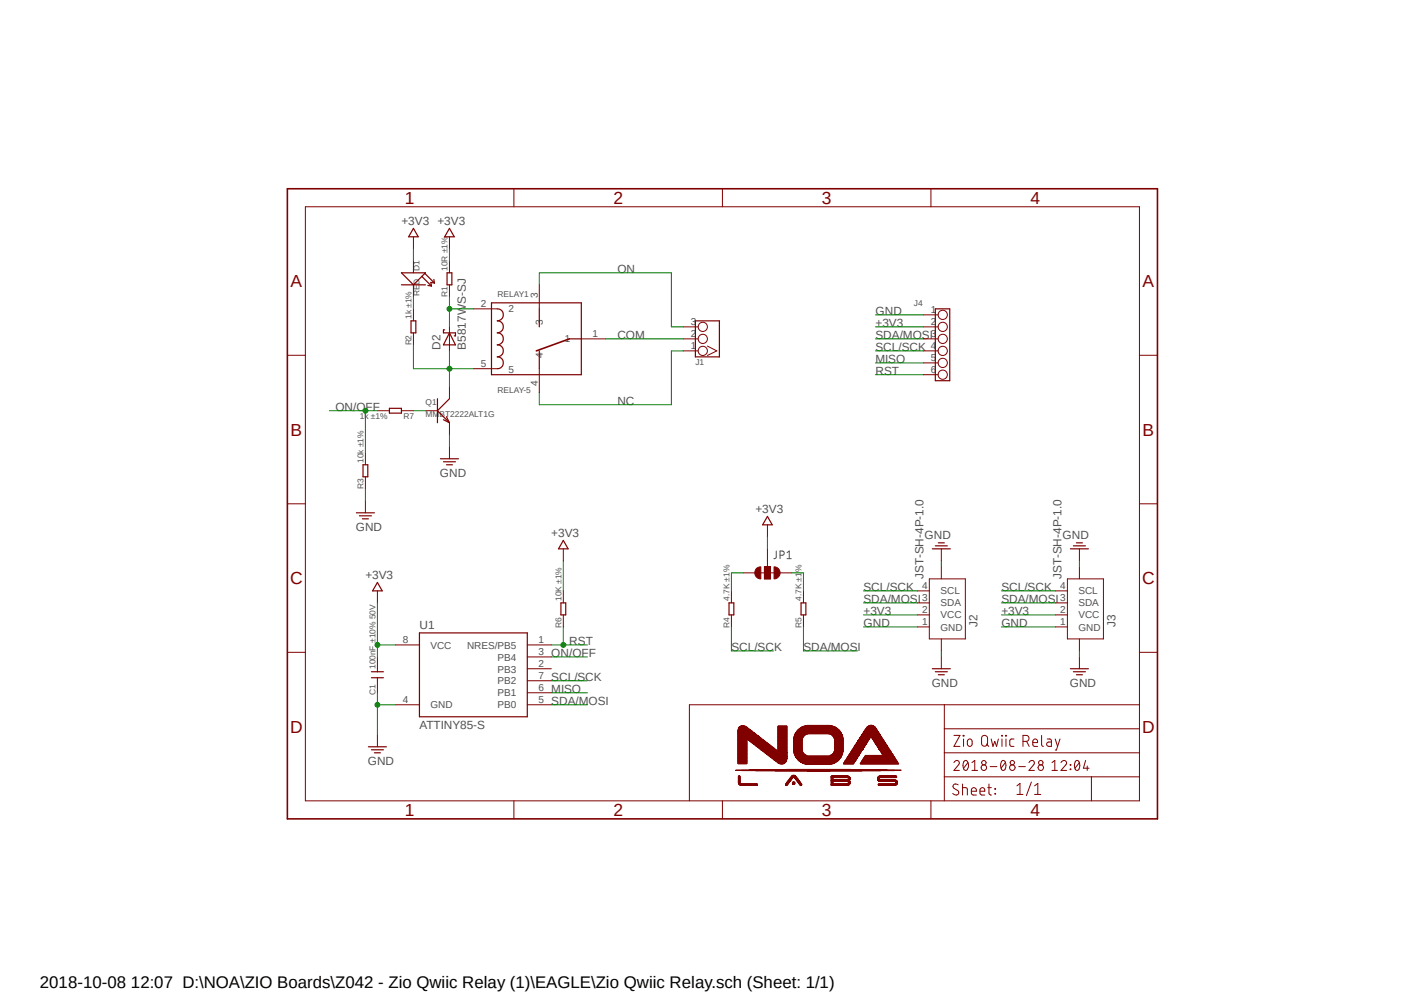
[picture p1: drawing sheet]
<svg xmlns="http://www.w3.org/2000/svg" width="297mm" height="210mm" viewBox="0 0 297 210" stroke-linecap="round" stroke-linejoin="round" font-family="sans-serif">
<defs><g id="words">
<g font-size="3.7" fill="#800000">
<text x="85.6" y="43.1">1</text>
<text x="129.8" y="43.1">2</text>
<text x="173.9" y="43.1">3</text>
<text x="218" y="43.1">4</text>
<text x="61.5" y="60.7">A</text>
<text x="241.7" y="60.7">A</text>
<text x="61.5" y="92.2">B</text>
<text x="241.7" y="92.2">B</text>
<text x="61.4" y="123.6">C</text>
<text x="241.6" y="123.6">C</text>
<text x="61.4" y="155">D</text>
<text x="241.6" y="155">D</text>
<text x="85.6" y="172.6">1</text>
<text x="129.8" y="172.6">2</text>
<text x="173.9" y="172.6">3</text>
<text x="218" y="172.6">4</text>
</g>
<text font-size="3.6" x="8.4" y="208.9">2018-10-08 12:07 D:\NOA\ZIO Boards\Z042 - Zio Qwiic Relay (1)\EAGLE\Zio Qwiic Relay.sch (Sheet: 1/1)</text>
<g font-size="2.5" fill="#505050">
<text x="84.9" y="47.5">+3V3 +3V3</text>
<text x="130.6" y="57.7">ON</text>
<text x="130.6" y="71.7">COM</text>
<text x="185.2" y="66.6">GND</text>
<text x="185.2" y="71.7">SDA/MOSI</text>
<text x="185.2" y="69.1">+3V3</text>
<text x="93.2" y="74" transform="rotate(-90 93.2 74)">D2</text>
<text x="98.5" y="74" transform="rotate(-90 98.5 74)">B5817WS-SJ</text>
<text x="185.2" y="74.2">SCL/SCK</text>
<text x="185.2" y="76.8">MISO</text>
<text x="185.2" y="79.2">RST</text>
<text x="71" y="86.9">ON/OFF</text>
<text x="130.6" y="85.6">NC</text>
<text x="93.1" y="100.8">GND</text>
<text x="75.3" y="112.3">GND</text>
<text x="116.6" y="113.5">+3V3</text>
<text x="159.8" y="108.5">+3V3</text>
<text x="195.6" y="114">GND</text>
<text x="224.8" y="114">GND</text>
<text x="77.3" y="122.4">+3V3</text>
<text x="182.7" y="125">SCL/SCK</text>
<text x="195.4" y="122.4" transform="rotate(-90 195.4 122.4)">JST-SH-4P-1.0</text>
<text x="211.8" y="125">SCL/SCK</text>
<text x="224.5" y="122.4" transform="rotate(-90 224.5 122.4)">JST-SH-4P-1.0</text>
<text x="182.7" y="127.5">SDA/MOSI</text>
<text x="182.7" y="130.1">+3V3</text>
<text x="211.8" y="127.5">SDA/MOSI</text>
<text x="211.8" y="130.1">+3V3</text>
<text x="88.7" y="133.1">U1</text>
<text x="120.4" y="136.4">RST</text>
<text x="154.7" y="137.7">SCL/SCK</text>
<text x="170" y="137.7">SDA/MOSI</text>
<text x="182.7" y="132.6">GND</text>
<text x="206.8" y="132.6" transform="rotate(-90 206.8 132.6)">J2</text>
<text x="211.8" y="132.6">GND</text>
<text x="236" y="132.6" transform="rotate(-90 236 132.6)">J3</text>
<text x="116.6" y="144">SCL/SCK</text>
<text x="116.6" y="138.9">ON/OFF</text>
<text x="116.6" y="149.1">SDA/MOSI</text>
<text x="116.6" y="146.5">MISO</text>
<text x="197.1" y="145.2">GND</text>
<text x="226.3" y="145.2">GND</text>
<text x="88.7" y="154.1">ATTINY85-S</text>
<text x="77.8" y="161.8">GND</text>
</g>
<g font-size="2.1" fill="#505050">
<text x="101.7" y="64.9">2</text>
<text x="113.7" y="63" transform="rotate(-90 113.7 63)">3</text>
<text x="107.6" y="66.1">2</text>
<text x="114.8" y="68.8" transform="rotate(-90 114.8 68.8)">3</text>
<text x="125.3" y="71.3">1</text>
<text x="146.1" y="71.3">2</text>
<text x="146.1" y="68.7">3</text>
<text x="196.9" y="66.2">1</text>
<text x="196.9" y="68.7">2</text>
<text x="196.9" y="71.3">3</text>
<text x="101.7" y="77.6">5</text>
<text x="114.8" y="75.7" transform="rotate(-90 114.8 75.7)">4</text>
<text x="119.5" y="72.4">1</text>
<text x="146.1" y="73.8">1</text>
<text x="196.9" y="73.8">4</text>
<text x="196.9" y="76.4">5</text>
<text x="107.6" y="78.8">5</text>
<text x="113.7" y="81.5" transform="rotate(-90 113.7 81.5)">4</text>
<text x="196.9" y="78.9">6</text>
<text x="195.1" y="124.6">4</text>
<text x="199" y="125.7">SCL</text>
<text x="224.3" y="124.6">4</text>
<text x="228.1" y="125.7">SCL</text>
<text x="195.1" y="129.7">2</text>
<text x="195.1" y="127.1">3</text>
<text x="199" y="130.8">VCC</text>
<text x="199" y="128.3">SDA</text>
<text x="224.3" y="129.7">2</text>
<text x="224.3" y="127.1">3</text>
<text x="228.1" y="130.8">VCC</text>
<text x="228.1" y="128.3">SDA</text>
<text x="85.2" y="136">8</text>
<text x="91.1" y="137.2">VCC</text>
<text x="98.8" y="137.2">NRES/PB5</text>
<text x="113.9" y="136">1</text>
<text x="195.1" y="132.2">1</text>
<text x="199" y="133.3">GND</text>
<text x="224.3" y="132.2">1</text>
<text x="228.1" y="133.3">GND</text>
<text x="105.2" y="142.2">PB3</text>
<text x="105.2" y="139.7">PB4</text>
<text x="113.9" y="143.6">7</text>
<text x="113.9" y="141.1">2</text>
<text x="113.9" y="138.6">3</text>
<text x="85.2" y="148.7">4</text>
<text x="91.1" y="149.8">GND</text>
<text x="105.2" y="149.8">PB0</text>
<text x="105.2" y="147.3">PB1</text>
<text x="105.2" y="144.7">PB2</text>
<text x="113.9" y="148.7">5</text>
<text x="113.9" y="146.2">6</text>
</g>
<g font-size="1.8" fill="#505050">
<text x="88.7" y="57.4" transform="rotate(-90 88.7 57.4)">D1</text>
<text x="94.7" y="57.3" transform="rotate(-90 94.7 57.3)">10R ±1%</text>
<text x="88.7" y="62.7" transform="rotate(-90 88.7 62.7)">RED</text>
<text x="94.7" y="62.9" transform="rotate(-90 94.7 62.9)">R1</text>
<text x="105.2" y="62.8">RELAY1</text>
<text x="193.3" y="64.8">J4</text>
<text x="87.1" y="67.5" transform="rotate(-90 87.1 67.5)">1k ±1%</text>
<text x="87.1" y="73.1" transform="rotate(-90 87.1 73.1)">R2</text>
<text x="147.1" y="77.3">J1</text>
<text x="105.2" y="83.1">RELAY-5</text>
<text x="76.1" y="88.5">1k ±1%</text>
<text x="85.3" y="88.5">R7</text>
<text x="90" y="88.1">MMBT2222ALT1G</text>
<text x="90" y="85.6">Q1</text>
<text x="76.9" y="97.9" transform="rotate(-90 76.9 97.9)">10k ±1%</text>
<text x="76.9" y="103.5" transform="rotate(-90 76.9 103.5)">R3</text>
<text x="118.8" y="127.1" transform="rotate(-90 118.8 127.1)">10K ±1%</text>
<text x="154.3" y="127.1" transform="rotate(-90 154.3 127.1)">4.7K ±1%</text>
<text x="169.6" y="127.1" transform="rotate(-90 169.6 127.1)">4.7K ±1%</text>
<text x="118.8" y="132.7" transform="rotate(-90 118.8 132.7)">R6</text>
<text x="154.3" y="132.7" transform="rotate(-90 154.3 132.7)">R4</text>
<text x="169.6" y="132.7" transform="rotate(-90 169.6 132.7)">R5</text>
<text x="79.5" y="141.5" transform="rotate(-90 79.5 141.5)">100nF ±10% 50V</text>
<text x="79.5" y="147" transform="rotate(-90 79.5 147)">C1</text>
</g>
</g></defs>
<path d="M60.3 39.6l184.9 134.1M245.2 39.6l-184.9 134.1" fill="none" stroke="#fff" stroke-width=".21"/>
<path d="M164.2 116.5v1.5l-.5 .2M165 117.4h.7a.46 .46 0 0 0 .2-.5 .46 .46 0 0 0-.4-.4h-.5v1.7M166.5 118.2h.9M166.5 116.9l.5-.4v1.7" fill="none" stroke="#505050" stroke-width=".21"/>
<g fill="none" stroke="#800000" stroke-width=".21">
<path d="M108.7 39.9v3.8M152.8 39.9v3.8M196.9 39.9v3.8M64.6 43.7h176.4v125.7h-176.4zM60.8 75.1h3.8M241 75.1h3.9M60.8 106.6h3.8M241 106.6h3.9M60.8 138h3.8M241 138h3.9M199.8 149.1v20.3M199.8 159.2h41.2"/>
<path d="M199.8 154.1h41.2M201.8 155.5h1.3l-1.3 2.4h1.3M203.8 155.5l.1 .2zM203.8 156.3v1.6M204.7 156.6a.51 .51 0 0 1 .6-.3 .51 .51 0 0 1 .4 .5v.6a.51 .51 0 0 1-.6 .5 .51 .51 0 0 1-.5-.5zM207.9 155.7a.65 .65 0 0 1 .6-.1 .65 .65 0 0 1 .4 .6v1a.64 .64 0 0 1-.6 .6 .64 .64 0 0 1-.7-.6v-1zM208.7 157.4l.5 .5M209.7 156.3l.4 1.6 .3-1.1 .4 1.1 .4-1.6M211.9 155.5l.1 .2zM212 156.3v1.6M212.7 155.5l.2 .2zM212.8 156.3v1.6"/>
<path d="M214.5 156.3h-.7l-.2 .4 .1 .9 .3 .3h.5M216.4 156.8h.6a.64 .64 0 0 0 .7-.6 .64 .64 0 0 0-.7-.7h-.6v2.4M217.2 156.8l.5 1.1M218.5 157.1h1a.54 .54 0 0 0-.4-.8 .54 .54 0 0 0-.6 .5v.8l.4 .3h.6M220.3 155.5v2l.2 .3 .2 .1M221.5 156.3h.7l.2 .4v1.2h-.5a.47 .47 0 0 1-.5-.5 .47 .47 0 0 1 .5-.5h.5M223.2 156.3l.5 1.6M224.2 156.3l-.7 2.3h-.3M241 149.1h-95.2v20.3M108.7 169.4v3.8M152.8 169.4v3.8M196.9 169.4v3.8"/>
<path d="M199.8 164.3h41.2M201.8 161.3a.56 .56 0 0 1 .8-.4 .56 .56 0 0 1 .2 .9l-1 1.1h1.1M202.7 166l-.3-.1a.53 .53 0 0 0-.7 .1 .53 .53 0 0 0 .1 .8l.8 .4a.58 .58 0 0 1 0 .8 .58 .58 0 0 1-.8 0l-.3-.2M203.6 166.6h.7l.3 .2v1.3M203.6 165.8v2.3M204 161a.41 .41 0 0 1 .4-.2 .41 .41 0 0 1 .3 .3 1.26 1.26 0 0 1-.4 1.8h-.2a1.47 1.47 0 0 1-.1-1.9zM204.8 161.3l-1 1.2M205.5 167.3h1a.55 .55 0 0 0-.3-.7 .55 .55 0 0 0-.7 .5v.8l.4 .2h.6M205.6 162.9h1.2M205.6 161.3l.6-.5v2.1M207.3 167.3h1a.54 .54 0 0 0-.3-.7 .54 .54 0 0 0-.7 .5v.8l.4 .2h.6M209 166.6h.7"/>
<path d="M209.2 165.8l.1 2.1 .4 .2M209.5 162.1h1.4M210.5 166.8l.1 .1zM210.5 167.8l.1 .1zM211.9 161a.4 .4 0 0 1 .4-.2 .4 .4 0 0 1 .3 .3 1.48 1.48 0 0 1-.2 1.8h-.2a1.36 1.36 0 0 1-.3-1.9zM212.7 161.3l-.9 1.2M215.1 166.2l.7-.5v2.3M215.1 168h1.3M215.5 162.1h1.4M217.7 161.3a.57 .57 0 0 1 .8-.5 .57 .57 0 0 1 .2 1l-1 1.1h1.1M218.2 165.4l-1.1 2.9M218.9 168h1.3"/>
<path d="M218.9 166.2l.6-.5v2.3M222.5 162.9h1.2M222.5 161.3l.6-.5v2.1M224.5 161.3a.58 .58 0 0 1 .8-.4 .58 .58 0 0 1 .2 .9l-1 1.1h1.1M226.4 161.7l.1 .1zM226.4 162.6l.1 .2zM227.5 161a.41 .41 0 0 1 .4-.2 .41 .41 0 0 1 .4 .3 1.36 1.36 0 0 1-.4 1.8l-.4-.3a1.73 1.73 0 0 1 0-1.6zM228.3 161.3l-.9 1.2M229.7 160.8l-.5 1.7h1.2M230 162v.9M230.9 164.3v5.1"/>
<circle cx="208.1" cy="162.4" r=".58"/>
<circle cx="208.1" cy="161.3" r=".47"/>
<circle cx="214.2" cy="161.3" r=".47"/>
<circle cx="214.2" cy="162.4" r=".59"/>
<circle cx="220.2" cy="161.3" r=".47"/>
<circle cx="220.2" cy="162.4" r=".59"/>
</g>
<path d="M60.8 39.9h184.1v133.3h-184.1z" fill="none" stroke="#800000" stroke-width=".34"/>
<path d="M166.3 166.1l.1 .1z" fill-rule="evenodd" fill="#800000"/>
<path d="M166.3 166.1l.1 .1z" fill="none" stroke="#800000" stroke-width=".21"/>
<path d="M169.4 166.1l.1 .1z" fill-rule="evenodd" fill="#800000"/>
<path d="M156.6 166l3.6 .1zM156.6 166.1h3.6M169.4 166.1l.1 .1z" fill="none" stroke="#800000" stroke-width=".21"/>
<path d="M166.2 166l.3 .1z" fill-rule="evenodd" fill="#800000"/>
<path d="M166.2 166l.3 .1z" fill="none" stroke="#800000" stroke-width=".21"/>
<path d="M169.3 166l.2 .1z" fill-rule="evenodd" fill="#800000"/>
<path d="M156.5 166l3.7 .1zM156.5 166h3.7M169.3 166l.2 .1zM175.9 166l3.5 .1zM175.9 166.1h3.5M185.9 166l3.5 .1zM185.9 166.1h3.5" fill="none" stroke="#800000" stroke-width=".21"/>
<path d="M166.2 166l.3 .1z" fill-rule="evenodd" fill="#800000"/>
<path d="M166.2 166l.3 .1z" fill="none" stroke="#800000" stroke-width=".21"/>
<path d="M169.2 166l.4 .1z" fill-rule="evenodd" fill="#800000"/>
<path d="M156.5 165.9l3.7 .1zM156.5 166h3.7M169.2 166l.4 .1zM175.8 166l3.7 .1zM175.8 166h3.7M185.8 166l3.7 .1zM185.8 166h3.7" fill="none" stroke="#800000" stroke-width=".21"/>
<path d="M166.2 165.9l.3 .1z" fill-rule="evenodd" fill="#800000"/>
<path d="M166.2 165.9l.3 .1z" fill="none" stroke="#800000" stroke-width=".21"/>
<path d="M169.2 165.9l.4 .1z" fill-rule="evenodd" fill="#800000"/>
<path d="M156.4 165.9l3.8 .1zM156.4 165.9h3.8M169.2 165.9l.4 .1zM175.8 165.9l3.8 .1zM175.8 166h3.8M185.8 165.9l3.8 .1zM185.8 166h3.8" fill="none" stroke="#800000" stroke-width=".21"/>
<path d="M166.2 165.9l.4 .1z" fill-rule="evenodd" fill="#800000"/>
<path d="M166.2 165.9l.4 .1z" fill="none" stroke="#800000" stroke-width=".21"/>
<path d="M169.2 165.9l.4 .1z" fill-rule="evenodd" fill="#800000"/>
<path d="M156.3 165.9h3.9zM156.3 165.9h3.9M169.2 165.9l.4 .1zM175.8 165.9l3.8 .1zM175.8 165.9h3.8M185.8 165.9l3.9 .1zM185.8 165.9h3.9" fill="none" stroke="#800000" stroke-width=".21"/>
<path d="M166.2 165.9h.4z" fill-rule="evenodd" fill="#800000"/>
<path d="M166.2 165.9h.4z" fill="none" stroke="#800000" stroke-width=".21"/>
<path d="M169.2 165.9h.4z" fill-rule="evenodd" fill="#800000"/>
<path d="M156.3 165.8l3.9 .1zM156.3 165.9h3.9M169.2 165.9h.4zM175.8 165.9h3.9zM175.8 165.9h3.9M185.8 165.9h3.9zM185.8 165.9h3.9" fill="none" stroke="#800000" stroke-width=".21"/>
<path d="M166.2 165.8l.4 .1z" fill-rule="evenodd" fill="#800000"/>
<path d="M166.2 165.8l.4 .1z" fill="none" stroke="#800000" stroke-width=".21"/>
<path d="M167.8 165.8l.2 .1z" fill-rule="evenodd" fill="#800000"/>
<path d="M167.8 165.8l.2 .1z" fill="none" stroke="#800000" stroke-width=".21"/>
<path d="M169.1 165.8l.4 .1z" fill-rule="evenodd" fill="#800000"/>
<path d="M156.3 165.8l3.9 .1zM156.3 165.8h3.9M169.1 165.8l.4 .1zM175.9 165.8l3.8 .1zM175.9 165.9h3.8M185.8 165.8l4 .1zM185.8 165.9h4" fill="none" stroke="#800000" stroke-width=".21"/>
<path d="M166.2 165.8l.5 .1z" fill-rule="evenodd" fill="#800000"/>
<path d="M166.2 165.8l.5 .1z" fill="none" stroke="#800000" stroke-width=".21"/>
<path d="M167.7 165.8l.4 .1z" fill-rule="evenodd" fill="#800000"/>
<path d="M167.7 165.8l.4 .1z" fill="none" stroke="#800000" stroke-width=".21"/>
<path d="M169.1 165.8l.5 .1z" fill-rule="evenodd" fill="#800000"/>
<path d="M169.1 165.8l.5 .1zM175.9 165.8l3.8 .1zM175.9 165.8h3.8M185.8 165.8l3.9 .1zM185.8 165.8h3.9" fill="none" stroke="#800000" stroke-width=".21"/>
<path d="M156.3 165.7l.5 .1z" fill-rule="evenodd" fill="#800000"/>
<path d="M156.3 165.7l.5 .1z" fill="none" stroke="#800000" stroke-width=".21"/>
<path d="M166.2 165.7l.6 .1z" fill-rule="evenodd" fill="#800000"/>
<path d="M166.2 165.7l.6 .1z" fill="none" stroke="#800000" stroke-width=".21"/>
<path d="M167.7 165.7l.4 .1z" fill-rule="evenodd" fill="#800000"/>
<path d="M167.7 165.7l.4 .1z" fill="none" stroke="#800000" stroke-width=".21"/>
<path d="M169.1 165.7l.4 .1z" fill-rule="evenodd" fill="#800000"/>
<path d="M169.1 165.7l.4 .1z" fill="none" stroke="#800000" stroke-width=".21"/>
<path d="M175.9 165.7l.3 .1z" fill-rule="evenodd" fill="#800000"/>
<path d="M175.9 165.7l.3 .1z" fill="none" stroke="#800000" stroke-width=".21"/>
<path d="M179.3 165.7l.5 .1z" fill-rule="evenodd" fill="#800000"/>
<path d="M179.3 165.7l.5 .1z" fill="none" stroke="#800000" stroke-width=".21"/>
<path d="M189.3 165.7l.5 .1z" fill-rule="evenodd" fill="#800000"/>
<path d="M189.3 165.7l.5 .1z" fill="none" stroke="#800000" stroke-width=".21"/>
<path d="M156.3 165.7l.4 .1z" fill-rule="evenodd" fill="#800000"/>
<path d="M156.3 165.7l.4 .1z" fill="none" stroke="#800000" stroke-width=".21"/>
<path d="M166.3 165.7l.4 .1z" fill-rule="evenodd" fill="#800000"/>
<path d="M166.3 165.7l.4 .1z" fill="none" stroke="#800000" stroke-width=".21"/>
<path d="M167.6 165.7l.5 .1z" fill-rule="evenodd" fill="#800000"/>
<path d="M167.6 165.7l.5 .1z" fill="none" stroke="#800000" stroke-width=".21"/>
<path d="M169 165.7l.5 .1z" fill-rule="evenodd" fill="#800000"/>
<path d="M169 165.7l.5 .1z" fill="none" stroke="#800000" stroke-width=".21"/>
<path d="M175.9 165.7l.3 .1z" fill-rule="evenodd" fill="#800000"/>
<path d="M175.9 165.7l.3 .1z" fill="none" stroke="#800000" stroke-width=".21"/>
<path d="M179.4 165.7l.4 .1z" fill-rule="evenodd" fill="#800000"/>
<path d="M179.4 165.7l.4 .1z" fill="none" stroke="#800000" stroke-width=".21"/>
<path d="M189.4 165.7l.4 .1z" fill-rule="evenodd" fill="#800000"/>
<path d="M189.4 165.7l.4 .1z" fill="none" stroke="#800000" stroke-width=".21"/>
<path d="M156.3 165.7h.3z" fill-rule="evenodd" fill="#800000"/>
<path d="M156.3 165.7h.3z" fill="none" stroke="#800000" stroke-width=".21"/>
<path d="M166.3 165.7h.5z" fill-rule="evenodd" fill="#800000"/>
<path d="M166.3 165.7h.5z" fill="none" stroke="#800000" stroke-width=".21"/>
<path d="M167.6 165.7h.5z" fill-rule="evenodd" fill="#800000"/>
<path d="M167.6 165.7h.5z" fill="none" stroke="#800000" stroke-width=".21"/>
<path d="M169 165.7h.5z" fill-rule="evenodd" fill="#800000"/>
<path d="M169 165.7h.5z" fill="none" stroke="#800000" stroke-width=".21"/>
<path d="M175.9 165.7h.3z" fill-rule="evenodd" fill="#800000"/>
<path d="M175.9 165.7h.3z" fill="none" stroke="#800000" stroke-width=".21"/>
<path d="M179.4 165.7h.4z" fill-rule="evenodd" fill="#800000"/>
<path d="M179.4 165.7h.4z" fill="none" stroke="#800000" stroke-width=".21"/>
<path d="M189.4 165.7h.4z" fill-rule="evenodd" fill="#800000"/>
<path d="M189.4 165.7h.4z" fill="none" stroke="#800000" stroke-width=".21"/>
<path d="M156.2 165.6l.3 .1z" fill-rule="evenodd" fill="#800000"/>
<path d="M156.2 165.6l.3 .1z" fill="none" stroke="#800000" stroke-width=".21"/>
<path d="M166.4 165.6l.4 .1z" fill-rule="evenodd" fill="#800000"/>
<path d="M166.4 165.6l.4 .1z" fill="none" stroke="#800000" stroke-width=".21"/>
<path d="M167.6 165.6l.5 .1z" fill-rule="evenodd" fill="#800000"/>
<path d="M167.6 165.6l.5 .1z" fill="none" stroke="#800000" stroke-width=".21"/>
<path d="M169 165.6l.4 .1z" fill-rule="evenodd" fill="#800000"/>
<path d="M169 165.6l.4 .1z" fill="none" stroke="#800000" stroke-width=".21"/>
<path d="M175.9 165.6l.3 .1z" fill-rule="evenodd" fill="#800000"/>
<path d="M175.9 165.6l.3 .1z" fill="none" stroke="#800000" stroke-width=".21"/>
<path d="M179.5 165.6l.3 .1z" fill-rule="evenodd" fill="#800000"/>
<path d="M179.5 165.6l.3 .1z" fill="none" stroke="#800000" stroke-width=".21"/>
<path d="M189.5 165.6l.3 .1z" fill-rule="evenodd" fill="#800000"/>
<path d="M189.5 165.6l.3 .1z" fill="none" stroke="#800000" stroke-width=".21"/>
<path d="M156.2 165.5l.3 .1z" fill-rule="evenodd" fill="#800000"/>
<path d="M156.2 165.5l.3 .1z" fill="none" stroke="#800000" stroke-width=".21"/>
<path d="M166.4 165.5l.5 .1z" fill-rule="evenodd" fill="#800000"/>
<path d="M166.4 165.5l.5 .1z" fill="none" stroke="#800000" stroke-width=".21"/>
<path d="M167.6 165.5l.5 .1z" fill-rule="evenodd" fill="#800000"/>
<path d="M167.6 165.5l.5 .1z" fill="none" stroke="#800000" stroke-width=".21"/>
<path d="M169 165.5l.4 .1z" fill-rule="evenodd" fill="#800000"/>
<path d="M169 165.5l.4 .1z" fill="none" stroke="#800000" stroke-width=".21"/>
<path d="M175.9 165.5l.3 .1z" fill-rule="evenodd" fill="#800000"/>
<path d="M175.9 165.5l.3 .1z" fill="none" stroke="#800000" stroke-width=".21"/>
<path d="M179.5 165.5l.3 .1z" fill-rule="evenodd" fill="#800000"/>
<path d="M179.5 165.5l.3 .1z" fill="none" stroke="#800000" stroke-width=".21"/>
<path d="M189.5 165.5l.4 .1z" fill-rule="evenodd" fill="#800000"/>
<path d="M189.5 165.5l.4 .1z" fill="none" stroke="#800000" stroke-width=".21"/>
<path d="M156.2 165.5l.3 .1z" fill-rule="evenodd" fill="#800000"/>
<path d="M156.2 165.5l.3 .1z" fill="none" stroke="#800000" stroke-width=".21"/>
<path d="M166.4 165.5l.5 .1z" fill-rule="evenodd" fill="#800000"/>
<path d="M166.4 165.5l.5 .1z" fill="none" stroke="#800000" stroke-width=".21"/>
<path d="M167.6 165.5l.5 .1z" fill-rule="evenodd" fill="#800000"/>
<path d="M167.6 165.5l.5 .1z" fill="none" stroke="#800000" stroke-width=".21"/>
<path d="M168.9 165.5l.4 .1z" fill-rule="evenodd" fill="#800000"/>
<path d="M168.9 165.5l.4 .1z" fill="none" stroke="#800000" stroke-width=".21"/>
<path d="M175.9 165.5l.3 .1z" fill-rule="evenodd" fill="#800000"/>
<path d="M175.9 165.5l.3 .1z" fill="none" stroke="#800000" stroke-width=".21"/>
<path d="M179.5 165.5l.3 .1z" fill-rule="evenodd" fill="#800000"/>
<path d="M179.5 165.5l.3 .1z" fill="none" stroke="#800000" stroke-width=".21"/>
<path d="M189.5 165.5l.4 .1z" fill-rule="evenodd" fill="#800000"/>
<path d="M189.5 165.5l.4 .1z" fill="none" stroke="#800000" stroke-width=".21"/>
<path d="M156.2 165.4l.3 .1z" fill-rule="evenodd" fill="#800000"/>
<path d="M156.2 165.4l.3 .1z" fill="none" stroke="#800000" stroke-width=".21"/>
<path d="M166.5 165.4l.4 .1z" fill-rule="evenodd" fill="#800000"/>
<path d="M166.5 165.4l.4 .1z" fill="none" stroke="#800000" stroke-width=".21"/>
<path d="M167.7 165.4l.4 .1z" fill-rule="evenodd" fill="#800000"/>
<path d="M167.7 165.4l.4 .1z" fill="none" stroke="#800000" stroke-width=".21"/>
<path d="M168.8 165.4l.5 .1z" fill-rule="evenodd" fill="#800000"/>
<path d="M168.8 165.4l.5 .1z" fill="none" stroke="#800000" stroke-width=".21"/>
<path d="M175.9 165.4l.3 .1z" fill-rule="evenodd" fill="#800000"/>
<path d="M175.9 165.4l.3 .1z" fill="none" stroke="#800000" stroke-width=".21"/>
<path d="M179.5 165.4l.3 .1z" fill-rule="evenodd" fill="#800000"/>
<path d="M179.5 165.4l.3 .1z" fill="none" stroke="#800000" stroke-width=".21"/>
<path d="M189.5 165.4l.4 .1z" fill-rule="evenodd" fill="#800000"/>
<path d="M189.5 165.4l.4 .1z" fill="none" stroke="#800000" stroke-width=".21"/>
<path d="M156.2 165.4l.3 .1z" fill-rule="evenodd" fill="#800000"/>
<path d="M156.2 165.4l.3 .1z" fill="none" stroke="#800000" stroke-width=".21"/>
<path d="M166.5 165.4l.5 .1z" fill-rule="evenodd" fill="#800000"/>
<path d="M166.5 165.4l.5 .1z" fill="none" stroke="#800000" stroke-width=".21"/>
<path d="M167.7 165.4l.4 .1z" fill-rule="evenodd" fill="#800000"/>
<path d="M167.7 165.4l.4 .1z" fill="none" stroke="#800000" stroke-width=".21"/>
<path d="M168.8 165.4l.5 .1z" fill-rule="evenodd" fill="#800000"/>
<path d="M168.8 165.4l.5 .1z" fill="none" stroke="#800000" stroke-width=".21"/>
<path d="M175.9 165.4l.3 .1z" fill-rule="evenodd" fill="#800000"/>
<path d="M175.9 165.4l.3 .1z" fill="none" stroke="#800000" stroke-width=".21"/>
<path d="M179.5 165.4l.3 .1z" fill-rule="evenodd" fill="#800000"/>
<path d="M179.5 165.4l.3 .1z" fill="none" stroke="#800000" stroke-width=".21"/>
<path d="M189.5 165.4l.3 .1z" fill-rule="evenodd" fill="#800000"/>
<path d="M189.5 165.4l.3 .1z" fill="none" stroke="#800000" stroke-width=".21"/>
<path d="M156.2 165.4h.3z" fill-rule="evenodd" fill="#800000"/>
<path d="M156.2 165.4h.3z" fill="none" stroke="#800000" stroke-width=".21"/>
<path d="M166.5 165.4h.5z" fill-rule="evenodd" fill="#800000"/>
<path d="M166.5 165.4h.5z" fill="none" stroke="#800000" stroke-width=".21"/>
<path d="M167.8 165.4h.2z" fill-rule="evenodd" fill="#800000"/>
<path d="M167.8 165.4h.2z" fill="none" stroke="#800000" stroke-width=".21"/>
<path d="M168.8 165.4h.4z" fill-rule="evenodd" fill="#800000"/>
<path d="M168.8 165.4h.4z" fill="none" stroke="#800000" stroke-width=".21"/>
<path d="M175.9 165.4h.3z" fill-rule="evenodd" fill="#800000"/>
<path d="M175.9 165.4h.3z" fill="none" stroke="#800000" stroke-width=".21"/>
<path d="M179.5 165.4h.3z" fill-rule="evenodd" fill="#800000"/>
<path d="M179.5 165.4h.3z" fill="none" stroke="#800000" stroke-width=".21"/>
<path d="M189.5 165.4h.3z" fill-rule="evenodd" fill="#800000"/>
<path d="M189.5 165.4h.3z" fill="none" stroke="#800000" stroke-width=".21"/>
<path d="M156.2 165.3l.3 .1z" fill-rule="evenodd" fill="#800000"/>
<path d="M156.2 165.3l.3 .1z" fill="none" stroke="#800000" stroke-width=".21"/>
<path d="M166.5 165.3l.5 .1z" fill-rule="evenodd" fill="#800000"/>
<path d="M166.5 165.3l.5 .1z" fill="none" stroke="#800000" stroke-width=".21"/>
<path d="M168.8 165.3l.4 .1z" fill-rule="evenodd" fill="#800000"/>
<path d="M168.8 165.3l.4 .1z" fill="none" stroke="#800000" stroke-width=".21"/>
<path d="M175.9 165.3l.3 .1z" fill-rule="evenodd" fill="#800000"/>
<path d="M175.9 165.3l.3 .1z" fill="none" stroke="#800000" stroke-width=".21"/>
<path d="M179.4 165.3l.4 .1z" fill-rule="evenodd" fill="#800000"/>
<path d="M179.4 165.3l.4 .1z" fill="none" stroke="#800000" stroke-width=".21"/>
<path d="M189.4 165.3l.4 .1z" fill-rule="evenodd" fill="#800000"/>
<path d="M189.4 165.3l.4 .1z" fill="none" stroke="#800000" stroke-width=".21"/>
<path d="M156.2 165.3l.3 .1z" fill-rule="evenodd" fill="#800000"/>
<path d="M156.2 165.3l.3 .1z" fill="none" stroke="#800000" stroke-width=".21"/>
<path d="M166.6 165.3l.4 .1z" fill-rule="evenodd" fill="#800000"/>
<path d="M166.6 165.3l.4 .1z" fill="none" stroke="#800000" stroke-width=".21"/>
<path d="M168.7 165.3l.5 .1z" fill-rule="evenodd" fill="#800000"/>
<path d="M168.7 165.3l.5 .1z" fill="none" stroke="#800000" stroke-width=".21"/>
<path d="M175.9 165.3l.3 .1z" fill-rule="evenodd" fill="#800000"/>
<path d="M175.9 165.3l.3 .1z" fill="none" stroke="#800000" stroke-width=".21"/>
<path d="M179.4 165.3l.4 .1z" fill-rule="evenodd" fill="#800000"/>
<path d="M179.4 165.3l.4 .1z" fill="none" stroke="#800000" stroke-width=".21"/>
<path d="M189.4 165.3l.4 .1z" fill-rule="evenodd" fill="#800000"/>
<path d="M189.4 165.3l.4 .1z" fill="none" stroke="#800000" stroke-width=".21"/>
<path d="M156.2 165.2l.3 .1z" fill-rule="evenodd" fill="#800000"/>
<path d="M156.2 165.2l.3 .1z" fill="none" stroke="#800000" stroke-width=".21"/>
<path d="M166.7 165.2l.4 .1z" fill-rule="evenodd" fill="#800000"/>
<path d="M166.7 165.2l.4 .1z" fill="none" stroke="#800000" stroke-width=".21"/>
<path d="M168.7 165.2l.5 .1z" fill-rule="evenodd" fill="#800000"/>
<path d="M168.7 165.2l.5 .1z" fill="none" stroke="#800000" stroke-width=".21"/>
<path d="M175.9 165.2l.3 .1z" fill-rule="evenodd" fill="#800000"/>
<path d="M175.9 165.2l.3 .1z" fill="none" stroke="#800000" stroke-width=".21"/>
<path d="M179.3 165.2l.5 .1z" fill-rule="evenodd" fill="#800000"/>
<path d="M179.3 165.2l.5 .1z" fill="none" stroke="#800000" stroke-width=".21"/>
<path d="M189.3 165.2l.5 .1z" fill-rule="evenodd" fill="#800000"/>
<path d="M189.3 165.2l.5 .1z" fill="none" stroke="#800000" stroke-width=".21"/>
<path d="M156.2 165.2l.3 .1z" fill-rule="evenodd" fill="#800000"/>
<path d="M156.2 165.2l.3 .1z" fill="none" stroke="#800000" stroke-width=".21"/>
<path d="M166.6 165.2l.5 .1z" fill-rule="evenodd" fill="#800000"/>
<path d="M166.6 165.2l.5 .1z" fill="none" stroke="#800000" stroke-width=".21"/>
<path d="M168.7 165.2l.4 .1z" fill-rule="evenodd" fill="#800000"/>
<path d="M168.7 165.2l.4 .1zM175.9 165.2l3.8 .1zM175.9 165.2h3.8M186 165.2l3.8 .1zM186 165.2h3.8" fill="none" stroke="#800000" stroke-width=".21"/>
<path d="M156.2 165.1l.3 .1z" fill-rule="evenodd" fill="#800000"/>
<path d="M156.2 165.1l.3 .1z" fill="none" stroke="#800000" stroke-width=".21"/>
<path d="M166.7 165.1l.5 .1z" fill-rule="evenodd" fill="#800000"/>
<path d="M166.7 165.1l.5 .1z" fill="none" stroke="#800000" stroke-width=".21"/>
<path d="M168.7 165.1l.4 .1z" fill-rule="evenodd" fill="#800000"/>
<path d="M168.7 165.1l.4 .1zM175.9 165.1l3.8 .1zM175.9 165.2h3.8M185.9 165.1l3.8 .1zM185.9 165.2h3.8" fill="none" stroke="#800000" stroke-width=".21"/>
<path d="M156.2 165.1l.3 .1z" fill-rule="evenodd" fill="#800000"/>
<path d="M156.2 165.1l.3 .1z" fill="none" stroke="#800000" stroke-width=".21"/>
<path d="M166.8 165.1l.4 .1z" fill-rule="evenodd" fill="#800000"/>
<path d="M166.8 165.1l.4 .1z" fill="none" stroke="#800000" stroke-width=".21"/>
<path d="M168.6 165.1l.5 .1z" fill-rule="evenodd" fill="#800000"/>
<path d="M168.6 165.1l.5 .1zM175.8 165.1l3.9 .1zM175.8 165.1h3.9M185.8 165.1l3.9 .1zM185.8 165.1h3.9" fill="none" stroke="#800000" stroke-width=".21"/>
<path d="M156.2 165.1h.3z" fill-rule="evenodd" fill="#800000"/>
<path d="M156.2 165.1h.3z" fill="none" stroke="#800000" stroke-width=".21"/>
<path d="M166.8 165.1h.4z" fill-rule="evenodd" fill="#800000"/>
<path d="M166.8 165.1h.4z" fill="none" stroke="#800000" stroke-width=".21"/>
<path d="M168.5 165.1h.5z" fill-rule="evenodd" fill="#800000"/>
<path d="M168.5 165.1h.5zM175.8 165.1h3.9zM175.8 165.1h3.9M185.8 165.1h3.9zM185.8 165.1h3.9" fill="none" stroke="#800000" stroke-width=".21"/>
<path d="M156.2 165l.3 .1z" fill-rule="evenodd" fill="#800000"/>
<path d="M156.2 165l.3 .1z" fill="none" stroke="#800000" stroke-width=".21"/>
<path d="M166.8 165l.5 .1z" fill-rule="evenodd" fill="#800000"/>
<path d="M166.8 165l.5 .1z" fill="none" stroke="#800000" stroke-width=".21"/>
<path d="M168.5 165l.5 .1z" fill-rule="evenodd" fill="#800000"/>
<path d="M168.5 165l.5 .1zM175.8 165l3.9 .1zM175.8 165.1h3.9M185.8 165l3.8 .1zM185.8 165.1h3.8" fill="none" stroke="#800000" stroke-width=".21"/>
<path d="M156.2 165l.3 .1z" fill-rule="evenodd" fill="#800000"/>
<path d="M156.2 165l.3 .1z" fill="none" stroke="#800000" stroke-width=".21"/>
<path d="M166.8 165l.5 .1z" fill-rule="evenodd" fill="#800000"/>
<path d="M166.8 165l.5 .1z" fill="none" stroke="#800000" stroke-width=".21"/>
<path d="M168.5 165l.4 .1z" fill-rule="evenodd" fill="#800000"/>
<path d="M168.5 165l.4 .1zM175.9 165l3.8 .1zM175.9 165h3.8M185.7 165l3.8 .1zM185.7 165h3.8" fill="none" stroke="#800000" stroke-width=".21"/>
<path d="M156.2 164.9l.3 .1z" fill-rule="evenodd" fill="#800000"/>
<path d="M156.2 164.9l.3 .1z" fill="none" stroke="#800000" stroke-width=".21"/>
<path d="M166.9 164.9l.4 .1z" fill-rule="evenodd" fill="#800000"/>
<path d="M166.9 164.9l.4 .1z" fill="none" stroke="#800000" stroke-width=".21"/>
<path d="M168.4 164.9l.5 .1z" fill-rule="evenodd" fill="#800000"/>
<path d="M168.4 164.9l.5 .1zM175.8 164.9l4 .1zM175.8 165h4M185.7 164.9l3.7 .1zM185.7 165h3.7" fill="none" stroke="#800000" stroke-width=".21"/>
<path d="M156.2 164.9l.3 .1z" fill-rule="evenodd" fill="#800000"/>
<path d="M156.2 164.9l.3 .1z" fill="none" stroke="#800000" stroke-width=".21"/>
<path d="M166.9 164.9l.4 .1z" fill-rule="evenodd" fill="#800000"/>
<path d="M166.9 164.9l.4 .1z" fill="none" stroke="#800000" stroke-width=".21"/>
<path d="M168.4 164.9l.5 .1z" fill-rule="evenodd" fill="#800000"/>
<path d="M168.4 164.9l.5 .1z" fill="none" stroke="#800000" stroke-width=".21"/>
<path d="M175.9 164.9l.3 .1z" fill-rule="evenodd" fill="#800000"/>
<path d="M175.9 164.9l.3 .1z" fill="none" stroke="#800000" stroke-width=".21"/>
<path d="M179.3 164.9l.4 .1z" fill-rule="evenodd" fill="#800000"/>
<path d="M179.3 164.9l.4 .1z" fill="none" stroke="#800000" stroke-width=".21"/>
<path d="M185.7 164.9l.4 .1z" fill-rule="evenodd" fill="#800000"/>
<path d="M185.7 164.9l.4 .1z" fill="none" stroke="#800000" stroke-width=".21"/>
<path d="M156.2 164.8l.3 .1z" fill-rule="evenodd" fill="#800000"/>
<path d="M156.2 164.8l.3 .1z" fill="none" stroke="#800000" stroke-width=".21"/>
<path d="M166.9 164.8l.5 .1z" fill-rule="evenodd" fill="#800000"/>
<path d="M166.9 164.8l.5 .1z" fill="none" stroke="#800000" stroke-width=".21"/>
<path d="M168.4 164.8l.4 .1z" fill-rule="evenodd" fill="#800000"/>
<path d="M168.4 164.8l.4 .1z" fill="none" stroke="#800000" stroke-width=".21"/>
<path d="M175.9 164.8l.3 .1z" fill-rule="evenodd" fill="#800000"/>
<path d="M175.9 164.8l.3 .1z" fill="none" stroke="#800000" stroke-width=".21"/>
<path d="M179.4 164.8l.4 .1z" fill-rule="evenodd" fill="#800000"/>
<path d="M179.4 164.8l.4 .1z" fill="none" stroke="#800000" stroke-width=".21"/>
<path d="M185.7 164.8l.4 .1z" fill-rule="evenodd" fill="#800000"/>
<path d="M185.7 164.8l.4 .1z" fill="none" stroke="#800000" stroke-width=".21"/>
<path d="M156.2 164.8h.3z" fill-rule="evenodd" fill="#800000"/>
<path d="M156.2 164.8h.3z" fill="none" stroke="#800000" stroke-width=".21"/>
<path d="M167 164.8h.5z" fill-rule="evenodd" fill="#800000"/>
<path d="M167 164.8h.5z" fill="none" stroke="#800000" stroke-width=".21"/>
<path d="M168.4 164.8h.4z" fill-rule="evenodd" fill="#800000"/>
<path d="M168.4 164.8h.4z" fill="none" stroke="#800000" stroke-width=".21"/>
<path d="M175.9 164.8h.3z" fill-rule="evenodd" fill="#800000"/>
<path d="M175.9 164.8h.3z" fill="none" stroke="#800000" stroke-width=".21"/>
<path d="M179.5 164.8h.3z" fill-rule="evenodd" fill="#800000"/>
<path d="M179.5 164.8h.3z" fill="none" stroke="#800000" stroke-width=".21"/>
<path d="M185.7 164.8h.3z" fill-rule="evenodd" fill="#800000"/>
<path d="M185.7 164.8h.3z" fill="none" stroke="#800000" stroke-width=".21"/>
<path d="M156.2 164.7l.3 .1z" fill-rule="evenodd" fill="#800000"/>
<path d="M156.2 164.7l.3 .1z" fill="none" stroke="#800000" stroke-width=".21"/>
<path d="M167 164.7l.4 .1z" fill-rule="evenodd" fill="#800000"/>
<path d="M167 164.7l.4 .1z" fill="none" stroke="#800000" stroke-width=".21"/>
<path d="M168.3 164.7l.5 .1z" fill-rule="evenodd" fill="#800000"/>
<path d="M168.3 164.7l.5 .1z" fill="none" stroke="#800000" stroke-width=".21"/>
<path d="M175.9 164.7l.3 .1z" fill-rule="evenodd" fill="#800000"/>
<path d="M175.9 164.7l.3 .1z" fill="none" stroke="#800000" stroke-width=".21"/>
<path d="M179.5 164.7l.3 .1z" fill-rule="evenodd" fill="#800000"/>
<path d="M179.5 164.7l.3 .1z" fill="none" stroke="#800000" stroke-width=".21"/>
<path d="M185.7 164.7l.3 .1z" fill-rule="evenodd" fill="#800000"/>
<path d="M185.7 164.7l.3 .1z" fill="none" stroke="#800000" stroke-width=".21"/>
<path d="M156.2 164.7l.3 .1z" fill-rule="evenodd" fill="#800000"/>
<path d="M156.2 164.7l.3 .1z" fill="none" stroke="#800000" stroke-width=".21"/>
<path d="M167 164.7l.5 .1z" fill-rule="evenodd" fill="#800000"/>
<path d="M167 164.7l.5 .1z" fill="none" stroke="#800000" stroke-width=".21"/>
<path d="M168.3 164.7l.5 .1z" fill-rule="evenodd" fill="#800000"/>
<path d="M168.3 164.7l.5 .1z" fill="none" stroke="#800000" stroke-width=".21"/>
<path d="M175.9 164.7l.3 .1z" fill-rule="evenodd" fill="#800000"/>
<path d="M175.9 164.7l.3 .1z" fill="none" stroke="#800000" stroke-width=".21"/>
<path d="M179.5 164.7l.3 .1z" fill-rule="evenodd" fill="#800000"/>
<path d="M179.5 164.7l.3 .1z" fill="none" stroke="#800000" stroke-width=".21"/>
<path d="M185.6 164.7l.4 .1z" fill-rule="evenodd" fill="#800000"/>
<path d="M185.6 164.7l.4 .1z" fill="none" stroke="#800000" stroke-width=".21"/>
<path d="M156.2 164.6l.3 .1z" fill-rule="evenodd" fill="#800000"/>
<path d="M156.2 164.6l.3 .1z" fill="none" stroke="#800000" stroke-width=".21"/>
<path d="M167 164.6l.6 .1z" fill-rule="evenodd" fill="#800000"/>
<path d="M167 164.6l.6 .1z" fill="none" stroke="#800000" stroke-width=".21"/>
<path d="M168.3 164.6l.4 .1z" fill-rule="evenodd" fill="#800000"/>
<path d="M168.3 164.6l.4 .1z" fill="none" stroke="#800000" stroke-width=".21"/>
<path d="M175.9 164.6l.3 .1z" fill-rule="evenodd" fill="#800000"/>
<path d="M175.9 164.6l.3 .1z" fill="none" stroke="#800000" stroke-width=".21"/>
<path d="M179.5 164.6l.3 .1z" fill-rule="evenodd" fill="#800000"/>
<path d="M179.5 164.6l.3 .1z" fill="none" stroke="#800000" stroke-width=".21"/>
<path d="M185.6 164.6l.4 .1z" fill-rule="evenodd" fill="#800000"/>
<path d="M185.6 164.6l.4 .1z" fill="none" stroke="#800000" stroke-width=".21"/>
<path d="M156.2 164.6l.3 .1z" fill-rule="evenodd" fill="#800000"/>
<path d="M156.2 164.6l.3 .1z" fill="none" stroke="#800000" stroke-width=".21"/>
<path d="M167.1 164.6l.5 .1z" fill-rule="evenodd" fill="#800000"/>
<path d="M167.1 164.6l.5 .1z" fill="none" stroke="#800000" stroke-width=".21"/>
<path d="M168.2 164.6l.5 .1z" fill-rule="evenodd" fill="#800000"/>
<path d="M168.2 164.6l.5 .1z" fill="none" stroke="#800000" stroke-width=".21"/>
<path d="M175.9 164.6l.3 .1z" fill-rule="evenodd" fill="#800000"/>
<path d="M175.9 164.6l.3 .1z" fill="none" stroke="#800000" stroke-width=".21"/>
<path d="M179.5 164.6l.3 .1z" fill-rule="evenodd" fill="#800000"/>
<path d="M179.5 164.6l.3 .1z" fill="none" stroke="#800000" stroke-width=".21"/>
<path d="M185.6 164.6l.4 .1z" fill-rule="evenodd" fill="#800000"/>
<path d="M185.6 164.6l.4 .1z" fill="none" stroke="#800000" stroke-width=".21"/>
<path d="M156.2 164.5l.3 .1z" fill-rule="evenodd" fill="#800000"/>
<path d="M156.2 164.5l.3 .1z" fill="none" stroke="#800000" stroke-width=".21"/>
<path d="M167.2 164.5l.4 .1z" fill-rule="evenodd" fill="#800000"/>
<path d="M167.2 164.5l.4 .1z" fill="none" stroke="#800000" stroke-width=".21"/>
<path d="M168.2 164.5l.4 .1z" fill-rule="evenodd" fill="#800000"/>
<path d="M168.2 164.5l.4 .1z" fill="none" stroke="#800000" stroke-width=".21"/>
<path d="M175.9 164.5l.3 .1z" fill-rule="evenodd" fill="#800000"/>
<path d="M175.9 164.5l.3 .1z" fill="none" stroke="#800000" stroke-width=".21"/>
<path d="M179.5 164.5l.3 .1z" fill-rule="evenodd" fill="#800000"/>
<path d="M179.5 164.5l.3 .1z" fill="none" stroke="#800000" stroke-width=".21"/>
<path d="M185.7 164.5l.3 .1z" fill-rule="evenodd" fill="#800000"/>
<path d="M185.7 164.5l.3 .1z" fill="none" stroke="#800000" stroke-width=".21"/>
<path d="M156.2 164.5l.3 .1z" fill-rule="evenodd" fill="#800000"/>
<path d="M156.2 164.5l.3 .1z" fill="none" stroke="#800000" stroke-width=".21"/>
<path d="M167.2 164.5l.4 .1z" fill-rule="evenodd" fill="#800000"/>
<path d="M167.2 164.5l.4 .1z" fill="none" stroke="#800000" stroke-width=".21"/>
<path d="M168.1 164.5l.5 .1z" fill-rule="evenodd" fill="#800000"/>
<path d="M168.1 164.5l.5 .1z" fill="none" stroke="#800000" stroke-width=".21"/>
<path d="M175.9 164.5l.3 .1z" fill-rule="evenodd" fill="#800000"/>
<path d="M175.9 164.5l.3 .1z" fill="none" stroke="#800000" stroke-width=".21"/>
<path d="M179.5 164.5l.3 .1z" fill-rule="evenodd" fill="#800000"/>
<path d="M179.5 164.5l.3 .1z" fill="none" stroke="#800000" stroke-width=".21"/>
<path d="M185.7 164.5l.3 .1z" fill-rule="evenodd" fill="#800000"/>
<path d="M185.7 164.5l.3 .1z" fill="none" stroke="#800000" stroke-width=".21"/>
<path d="M156.2 164.5h.3z" fill-rule="evenodd" fill="#800000"/>
<path d="M156.2 164.5h.3z" fill="none" stroke="#800000" stroke-width=".21"/>
<path d="M167.2 164.5h.5z" fill-rule="evenodd" fill="#800000"/>
<path d="M167.2 164.5h.5z" fill="none" stroke="#800000" stroke-width=".21"/>
<path d="M168.1 164.5h.5z" fill-rule="evenodd" fill="#800000"/>
<path d="M168.1 164.5h.5z" fill="none" stroke="#800000" stroke-width=".21"/>
<path d="M175.9 164.5h.3z" fill-rule="evenodd" fill="#800000"/>
<path d="M175.9 164.5h.3z" fill="none" stroke="#800000" stroke-width=".21"/>
<path d="M179.4 164.5h.4z" fill-rule="evenodd" fill="#800000"/>
<path d="M179.4 164.5h.4z" fill="none" stroke="#800000" stroke-width=".21"/>
<path d="M185.7 164.5h.4z" fill-rule="evenodd" fill="#800000"/>
<path d="M185.7 164.5h.4z" fill="none" stroke="#800000" stroke-width=".21"/>
<path d="M156.2 164.4l.3 .1z" fill-rule="evenodd" fill="#800000"/>
<path d="M156.2 164.4l.3 .1z" fill="none" stroke="#800000" stroke-width=".21"/>
<path d="M167.2 164.4l.5 .1z" fill-rule="evenodd" fill="#800000"/>
<path d="M167.2 164.4l.5 .1z" fill="none" stroke="#800000" stroke-width=".21"/>
<path d="M168.1 164.4l.4 .1z" fill-rule="evenodd" fill="#800000"/>
<path d="M168.1 164.4l.4 .1z" fill="none" stroke="#800000" stroke-width=".21"/>
<path d="M175.9 164.4l.3 .1z" fill-rule="evenodd" fill="#800000"/>
<path d="M175.9 164.4l.3 .1z" fill="none" stroke="#800000" stroke-width=".21"/>
<path d="M179.3 164.4l.4 .1z" fill-rule="evenodd" fill="#800000"/>
<path d="M179.3 164.4l.4 .1z" fill="none" stroke="#800000" stroke-width=".21"/>
<path d="M185.7 164.4l.4 .1z" fill-rule="evenodd" fill="#800000"/>
<path d="M185.7 164.4l.4 .1z" fill="none" stroke="#800000" stroke-width=".21"/>
<path d="M156.2 164.4l.3 .1z" fill-rule="evenodd" fill="#800000"/>
<path d="M156.2 164.4l.3 .1z" fill="none" stroke="#800000" stroke-width=".21"/>
<path d="M167.3 164.4l.5 .1z" fill-rule="evenodd" fill="#800000"/>
<path d="M167.3 164.4l.5 .1z" fill="none" stroke="#800000" stroke-width=".21"/>
<path d="M168 164.4l.5 .1z" fill-rule="evenodd" fill="#800000"/>
<path d="M168 164.4l.5 .1zM175.8 164.4l4 .1zM175.8 164.4h4M185.7 164.4l3.9 .1zM185.7 164.4h3.9" fill="none" stroke="#800000" stroke-width=".21"/>
<path d="M156.2 164.3l.3 .1z" fill-rule="evenodd" fill="#800000"/>
<path d="M156.2 164.3l.3 .1z" fill="none" stroke="#800000" stroke-width=".21"/>
<path d="M167.3 164.3l.6 .1z" fill-rule="evenodd" fill="#800000"/>
<path d="M167.3 164.3l.6 .1z" fill="none" stroke="#800000" stroke-width=".21"/>
<path d="M168 164.3l.5 .1z" fill-rule="evenodd" fill="#800000"/>
<path d="M168 164.3l.5 .1zM175.9 164.3l3.8 .1zM175.9 164.4h3.8M185.7 164.3l4 .1zM185.7 164.4h4" fill="none" stroke="#800000" stroke-width=".21"/>
<path d="M156.2 164.3l.3 .1z" fill-rule="evenodd" fill="#800000"/>
<path d="M156.2 164.3l.3 .1z" fill="none" stroke="#800000" stroke-width=".21"/>
<path d="M167.3 164.3l1.1 .1z" fill-rule="evenodd" fill="#800000"/>
<path d="M167.3 164.3l1.1 .1zM175.8 164.3l3.9 .1zM175.8 164.3h3.9M185.8 164.3l3.9 .1zM185.8 164.3h3.9" fill="none" stroke="#800000" stroke-width=".21"/>
<path d="M156.2 164.3h.3z" fill-rule="evenodd" fill="#800000"/>
<path d="M156.2 164.3h.3z" fill="none" stroke="#800000" stroke-width=".21"/>
<path d="M167.4 164.3h1z" fill-rule="evenodd" fill="#800000"/>
<path d="M167.4 164.3h1zM175.8 164.3h3.8zM175.8 164.3h3.8M185.8 164.3h3.9zM185.8 164.3h3.9" fill="none" stroke="#800000" stroke-width=".21"/>
<path d="M156.2 164.2l.3 .1z" fill-rule="evenodd" fill="#800000"/>
<path d="M156.2 164.2l.3 .1z" fill="none" stroke="#800000" stroke-width=".21"/>
<path d="M167.4 164.2l1 .1z" fill-rule="evenodd" fill="#800000"/>
<path d="M167.4 164.2l1 .1zM175.8 164.2l3.8 .1zM175.8 164.3h3.8M185.8 164.2l3.9 .1zM185.8 164.3h3.9" fill="none" stroke="#800000" stroke-width=".21"/>
<path d="M156.2 164.2l.3 .1z" fill-rule="evenodd" fill="#800000"/>
<path d="M156.2 164.2l.3 .1z" fill="none" stroke="#800000" stroke-width=".21"/>
<path d="M167.4 164.2l1 .1z" fill-rule="evenodd" fill="#800000"/>
<path d="M167.4 164.2l1 .1zM175.8 164.2l3.7 .1zM175.8 164.2h3.7M185.9 164.2l3.8 .1zM185.9 164.2h3.8" fill="none" stroke="#800000" stroke-width=".21"/>
<path d="M156.3 164.1l.2 .1z" fill-rule="evenodd" fill="#800000"/>
<path d="M156.3 164.1l.2 .1z" fill="none" stroke="#800000" stroke-width=".21"/>
<path d="M167.5 164.1l.8 .1z" fill-rule="evenodd" fill="#800000"/>
<path d="M167.5 164.1l.8 .1zM175.9 164.1l3.6 .1zM175.9 164.1h3.6M186 164.1l3.6 .1zM186 164.1h3.6" fill="none" stroke="#800000" stroke-width=".21"/>
<path d="M156.3 164l.1 .1z" fill-rule="evenodd" fill="#800000"/>
<path d="M156.3 164l.1 .1z" fill="none" stroke="#800000" stroke-width=".21"/>
<path d="M167.6 164l.6 .1z" fill-rule="evenodd" fill="#800000"/>
<path d="M167.6 164l.6 .1zM176 164l3.3 .1zM176 164.1h3.3M186.2 164l3.3 .1zM186.2 164.1h3.3" fill="none" stroke="#800000" stroke-width=".21"/>
<path d="M167.6 164l.6 .1z" fill-rule="evenodd" fill="#800000"/>
<path d="M167.6 164l.6 .1z" fill="none" stroke="#800000" stroke-width=".21"/>
<path d="M167.7 164h.4z" fill-rule="evenodd" fill="#800000"/>
<g fill="none" stroke="#800000" stroke-width=".21">
<path d="M155.7 162.9h34.9zM155.7 162.9h34.9M156.9 162.9l32.4 .1zM156.9 162.9h32.4M158.5 162.8l29.2 .1zM158.5 162.9h29.2M159.9 162.9l26.4 .1zM159.9 163h26.4M162 162.8l22.2 .1zM164 163l18.3 .1zM164 163h18.3M166.3 162.7l13.7 .1z"/>
<path d="M166.3 162.8h13.7M167.7 164h.4zM170.4 161.5l5.5 .1zM170.4 161.6h5.5M170.6 161.6l5 .1zM170.6 161.6h5M170.8 163l4.8 .1z"/>
</g>
<path d="M165.1 161.5l.5 .1z" fill-rule="evenodd" fill="#800000"/>
<path d="M165.1 161.5l.5 .1zM170.3 161.5l5.7 .1zM170.3 161.5h5.7M178.4 161.5l2.2 .1zM178.4 161.5h2.2M182 161.5l8.1 .1zM182 161.5h8.1" fill="none" stroke="#800000" stroke-width=".21"/>
<path d="M156.1 161.5h1.9z" fill-rule="evenodd" fill="#800000"/>
<path d="M156.1 161.5h1.9z" fill="none" stroke="#800000" stroke-width=".21"/>
<path d="M164.9 161.5h.9z" fill-rule="evenodd" fill="#800000"/>
<path d="M164.9 161.5h.9zM170.1 161.5h6.1zM170.1 161.5h6.1M178.4 161.5h2.2zM178.4 161.5h2.2M182 161.5h8.1zM182 161.5h8.1" fill="none" stroke="#800000" stroke-width=".21"/>
<path d="M156.1 161.4l1.9 .1z" fill-rule="evenodd" fill="#800000"/>
<path d="M156.1 161.4l1.9 .1z" fill="none" stroke="#800000" stroke-width=".21"/>
<path d="M164.8 161.4l1.1 .1z" fill-rule="evenodd" fill="#800000"/>
<path d="M164.8 161.4l1.1 .1zM170 161.4l6.3 .1zM170 161.5h6.3M178.5 161.4l2.1 .1zM178.5 161.5h2.1M182 161.4l8 .1zM182 161.5h8" fill="none" stroke="#800000" stroke-width=".21"/>
<path d="M156.1 161.4l1.9 .1z" fill-rule="evenodd" fill="#800000"/>
<path d="M156.1 161.4l1.9 .1z" fill="none" stroke="#800000" stroke-width=".21"/>
<path d="M164.7 161.4l1.2 .1z" fill-rule="evenodd" fill="#800000"/>
<path d="M164.7 161.4l1.2 .1zM169.8 161.4l6.6 .1zM169.8 161.4h6.6M178.5 161.4l2.1 .1zM178.5 161.4h2.1M182.1 161.4l7.8 .1zM182.1 161.4h7.8" fill="none" stroke="#800000" stroke-width=".21"/>
<path d="M156.1 161.3l1.9 .1z" fill-rule="evenodd" fill="#800000"/>
<path d="M156.1 161.3l1.9 .1z" fill="none" stroke="#800000" stroke-width=".21"/>
<path d="M164.6 161.3l1.4 .1z" fill-rule="evenodd" fill="#800000"/>
<path d="M164.6 161.3l1.4 .1zM169.8 161.3l6.7 .1zM169.8 161.4h6.7M178.5 161.3l2.1 .1zM178.5 161.4h2.1M182.1 161.3l7.9 .1zM182.1 161.4h7.9" fill="none" stroke="#800000" stroke-width=".21"/>
<path d="M156.1 161.3l1.9 .1z" fill-rule="evenodd" fill="#800000"/>
<path d="M156.1 161.3l1.9 .1z" fill="none" stroke="#800000" stroke-width=".21"/>
<path d="M164.5 161.3l1.6 .1z" fill-rule="evenodd" fill="#800000"/>
<path d="M164.5 161.3l1.6 .1zM169.7 161.3l6.9 .1zM169.7 161.3h6.9M178.6 161.3l2.1 .1zM178.6 161.3h2.1M182.1 161.3l7.8 .1zM182.1 161.3h7.8" fill="none" stroke="#800000" stroke-width=".21"/>
<path d="M156.1 161.2l1.9 .1z" fill-rule="evenodd" fill="#800000"/>
<path d="M156.1 161.2l1.9 .1z" fill="none" stroke="#800000" stroke-width=".21"/>
<path d="M164.5 161.2l1.6 .1z" fill-rule="evenodd" fill="#800000"/>
<path d="M164.5 161.2l1.6 .1zM169.6 161.2l7.1 .1zM169.6 161.2h7.1M178.6 161.2l2.1 .1zM178.6 161.2h2.1M182.2 161.2l7.7 .1zM182.2 161.2h7.7" fill="none" stroke="#800000" stroke-width=".21"/>
<path d="M156.1 161.2h1.9z" fill-rule="evenodd" fill="#800000"/>
<path d="M156.1 161.2h1.9z" fill="none" stroke="#800000" stroke-width=".21"/>
<path d="M164.5 161.2h1.7z" fill-rule="evenodd" fill="#800000"/>
<path d="M164.5 161.2h1.7zM169.5 161.2h7.3zM169.5 161.2h7.3M178.6 161.2h2.1zM178.6 161.2h2.1M182.2 161.2h7.7zM182.2 161.2h7.7" fill="none" stroke="#800000" stroke-width=".21"/>
<path d="M156.1 161.1l1.9 .1z" fill-rule="evenodd" fill="#800000"/>
<path d="M156.1 161.1l1.9 .1z" fill="none" stroke="#800000" stroke-width=".21"/>
<path d="M164.4 161.1l1.8 .1z" fill-rule="evenodd" fill="#800000"/>
<path d="M164.4 161.1l1.8 .1zM169.4 161.1l7.5 .1zM169.4 161.2h7.5M178.6 161.1l2.2 .1zM178.6 161.2h2.2M182.2 161.1l7.6 .1zM182.2 161.2h7.6" fill="none" stroke="#800000" stroke-width=".21"/>
<path d="M156.1 161.1l1.9 .1z" fill-rule="evenodd" fill="#800000"/>
<path d="M156.1 161.1l1.9 .1z" fill="none" stroke="#800000" stroke-width=".21"/>
<path d="M164.4 161.1l1.8 .1z" fill-rule="evenodd" fill="#800000"/>
<path d="M164.4 161.1l1.8 .1zM169.4 161.1l7.5 .1zM169.4 161.1h7.5M178.7 161.1l2.1 .1zM178.7 161.1h2.1M182.2 161.1l7.6 .1zM182.2 161.1h7.6" fill="none" stroke="#800000" stroke-width=".21"/>
<path d="M156.1 161l1.9 .1z" fill-rule="evenodd" fill="#800000"/>
<path d="M156.1 161l1.9 .1z" fill="none" stroke="#800000" stroke-width=".21"/>
<path d="M164.3 161l1.9 .1z" fill-rule="evenodd" fill="#800000"/>
<path d="M164.3 161l1.9 .1zM169.3 161l7.7 .1zM169.3 161.1h7.7M178.7 161l2.1 .1zM178.7 161.1h2.1M182.2 161l7.6 .1zM182.2 161.1h7.6" fill="none" stroke="#800000" stroke-width=".21"/>
<path d="M156.1 161l1.9 .1z" fill-rule="evenodd" fill="#800000"/>
<path d="M156.1 161l1.9 .1zM164.3 161l2 .1zM164.3 161h2M169.2 161l7.8 .1zM169.2 161h7.8M178.7 161l2.1 .1zM178.7 161h2.1M182.3 161l7.4 .1zM182.3 161h7.4" fill="none" stroke="#800000" stroke-width=".21"/>
<path d="M156.1 161h1.9z" fill-rule="evenodd" fill="#800000"/>
<path d="M156.1 161h1.9zM164.2 161h2.1zM164.2 161h2.1M169.2 161h7.9zM169.2 161h7.9M178.7 161h2.1zM178.7 161h2.1M182.3 161h7.5zM182.3 161h7.5" fill="none" stroke="#800000" stroke-width=".21"/>
<path d="M156.1 160.9l1.9 .1z" fill-rule="evenodd" fill="#800000"/>
<path d="M156.1 160.9l1.9 .1zM164.1 160.9l2.2 .1zM164.1 161h2.2M169.1 160.9l8.1 .1zM169.1 161h8.1M178.8 160.9l2.1 .1zM178.8 161h2.1M182.3 160.9l7.4 .1zM182.3 161h7.4" fill="none" stroke="#800000" stroke-width=".21"/>
<path d="M156.1 160.9l1.9 .1z" fill-rule="evenodd" fill="#800000"/>
<path d="M156.1 160.9l1.9 .1zM164 160.9l2.3 .1zM164 160.9h2.3M169 160.9l8.2 .1zM169 160.9h8.2M178.8 160.9l2.1 .1zM178.8 160.9h2.1M182.4 160.9l7.3 .1zM182.4 160.9h7.3" fill="none" stroke="#800000" stroke-width=".21"/>
<path d="M156.1 160.8l1.9 .1z" fill-rule="evenodd" fill="#800000"/>
<path d="M156.1 160.8l1.9 .1zM164 160.8l2.4 .1zM164 160.9h2.4M169 160.8l8.3 .1zM169 160.9h8.3M178.8 160.8l2.1 .1zM178.8 160.9h2.1M182.4 160.8l7.3 .1zM182.4 160.9h7.3" fill="none" stroke="#800000" stroke-width=".21"/>
<path d="M156.1 160.8l1.9 .1z" fill-rule="evenodd" fill="#800000"/>
<path d="M156.1 160.8l1.9 .1zM163.9 160.8l2.5 .1zM163.9 160.8h2.5M169 160.8l8.3 .1zM169 160.8h8.3M178.9 160.8l2.1 .1zM178.9 160.8h2.1M182.4 160.8l7.2 .1zM182.4 160.8h7.2" fill="none" stroke="#800000" stroke-width=".21"/>
<path d="M156.1 160.7l1.9 .1z" fill-rule="evenodd" fill="#800000"/>
<path d="M156.1 160.7l1.9 .1zM163.8 160.7l2.6 .1zM163.8 160.8h2.6M168.9 160.7l8.5 .1zM168.9 160.8h8.5M178.9 160.7l2.2 .1zM178.9 160.8h2.2M182.5 160.7l7.1 .1zM182.5 160.8h7.1" fill="none" stroke="#800000" stroke-width=".21"/>
<path d="M156.1 160.7l1.9 .1z" fill-rule="evenodd" fill="#800000"/>
<path d="M156.1 160.7l1.9 .1zM163.8 160.7l2.6 .1zM163.8 160.7h2.6M168.9 160.7l8.5 .1zM168.9 160.7h8.5M178.9 160.7l2.2 .1zM178.9 160.7h2.2M182.5 160.7l7.1 .1zM182.5 160.7h7.1" fill="none" stroke="#800000" stroke-width=".21"/>
<path d="M156.1 160.7h1.9z" fill-rule="evenodd" fill="#800000"/>
<path d="M156.1 160.7h1.9zM163.8 160.7h2.6zM163.8 160.7h2.6M168.8 160.7h8.7zM168.8 160.7h8.7M179 160.7h2.1zM179 160.7h2.1M182.5 160.7h7zM182.5 160.7h7" fill="none" stroke="#800000" stroke-width=".21"/>
<path d="M156.1 160.6l1.9 .1z" fill-rule="evenodd" fill="#800000"/>
<path d="M156.1 160.6l1.9 .1zM163.7 160.6l2.7 .1zM163.7 160.7h2.7M168.8 160.6l8.7 .1zM168.8 160.7h8.7M179 160.6l2.1 .1zM179 160.7h2.1M182.5 160.6l7 .1zM182.5 160.7h7" fill="none" stroke="#800000" stroke-width=".21"/>
<path d="M156.1 160.6l1.9 .1z" fill-rule="evenodd" fill="#800000"/>
<path d="M156.1 160.6l1.9 .1zM163.6 160.6l2.8 .1zM163.6 160.6h2.8M168.7 160.6l8.8 .1zM168.7 160.6h8.8M179 160.6l2.1 .1zM179 160.6h2.1M182.6 160.6l6.9 .1zM182.6 160.6h6.9" fill="none" stroke="#800000" stroke-width=".21"/>
<path d="M156.1 160.5l1.9 .1z" fill-rule="evenodd" fill="#800000"/>
<path d="M156.1 160.5l1.9 .1zM163.6 160.5l2.8 .1zM163.6 160.5h2.8M168.7 160.5l8.9 .1zM168.7 160.5h8.9M179.1 160.5l2.1 .1zM179.1 160.5h2.1M182.6 160.5l6.8 .1zM182.6 160.5h6.8" fill="none" stroke="#800000" stroke-width=".21"/>
<path d="M156.1 160.4l1.9 .1z" fill-rule="evenodd" fill="#800000"/>
<path d="M156.1 160.4l1.9 .1zM163.5 160.4l3 .1zM163.5 160.5h3M168.7 160.4l8.9 .1zM168.7 160.5h8.9M179.1 160.4l2.1 .1zM179.1 160.5h2.1M182.7 160.4l6.7 .1zM182.7 160.5h6.7" fill="none" stroke="#800000" stroke-width=".21"/>
<path d="M156.1 160.4l1.9 .1z" fill-rule="evenodd" fill="#800000"/>
<path d="M156.1 160.4l1.9 .1zM163.4 160.4l3.1 .1zM163.4 160.4h3.1M168.6 160.4l9.1 .1zM168.6 160.4h9.1M179.1 160.4l2.1 .1zM179.1 160.4h2.1M182.6 160.4l6.8 .1zM182.6 160.4h6.8" fill="none" stroke="#800000" stroke-width=".21"/>
<path d="M156.1 160.4h1.9z" fill-rule="evenodd" fill="#800000"/>
<path d="M156.1 160.4h1.9zM163.4 160.4h3.1zM163.4 160.4h3.1M168.6 160.4h9.1zM168.6 160.4h9.1M179.2 160.4h2.1zM179.2 160.4h2.1M182.7 160.4h6.7zM182.7 160.4h6.7" fill="none" stroke="#800000" stroke-width=".21"/>
<path d="M156.1 160.3l1.9 .1z" fill-rule="evenodd" fill="#800000"/>
<path d="M156.1 160.3l1.9 .1zM163.4 160.3l3.1 .1zM163.4 160.4h3.1M168.6 160.3l9.1 .1zM168.6 160.4h9.1M179.2 160.3l2 .1zM179.2 160.4h2M182.8 160.3l6.6 .1zM182.8 160.4h6.6" fill="none" stroke="#800000" stroke-width=".21"/>
<path d="M156.1 160.3l1.9 .1z" fill-rule="evenodd" fill="#800000"/>
<path d="M156.1 160.3l1.9 .1zM163.3 160.3l3.2 .1zM163.3 160.3h3.2M168.5 160.3l9.3 .1zM168.5 160.3h9.3M179.2 160.3l2.1 .1zM179.2 160.3h2.1M182.7 160.3l6.6 .1zM182.7 160.3h6.6" fill="none" stroke="#800000" stroke-width=".21"/>
<path d="M156.1 160.2l1.9 .1z" fill-rule="evenodd" fill="#800000"/>
<path d="M156.1 160.2l1.9 .1zM163.2 160.2l3.3 .1zM163.2 160.3h3.3M168.5 160.2l9.3 .1zM168.5 160.3h9.3M179.2 160.2l2.2 .1zM179.2 160.3h2.2M182.8 160.2l6.4 .1zM182.8 160.3h6.4" fill="none" stroke="#800000" stroke-width=".21"/>
<path d="M156.1 160.2l1.9 .1z" fill-rule="evenodd" fill="#800000"/>
<path d="M156.1 160.2l1.9 .1zM163.2 160.2l3.3 .1zM163.2 160.2h3.3M168.5 160.2l9.3 .1zM168.5 160.2h9.3M179.2 160.2l2.2 .1zM179.2 160.2h2.2M182.8 160.2l6.5 .1zM182.8 160.2h6.5" fill="none" stroke="#800000" stroke-width=".21"/>
<path d="M156.1 160.1l1.9 .1z" fill-rule="evenodd" fill="#800000"/>
<path d="M156.1 160.1l1.9 .1zM163.1 160.1l3.4 .1zM163.1 160.2h3.4M168.4 160.1l9.5 .1zM168.4 160.2h9.5M179.3 160.1l2.1 .1zM179.3 160.2h2.1M182.8 160.1l6.4 .1zM182.8 160.2h6.4" fill="none" stroke="#800000" stroke-width=".21"/>
<path d="M156.1 160.1l1.9 .1z" fill-rule="evenodd" fill="#800000"/>
<path d="M156.1 160.1l1.9 .1zM163.1 160.1l3.4 .1zM163.1 160.1h3.4M168.4 160.1l9.5 .1zM168.4 160.1h9.5M179.3 160.1l2.1 .1zM179.3 160.1h2.1M182.9 160.1l6.2 .1zM182.9 160.1h6.2" fill="none" stroke="#800000" stroke-width=".21"/>
<path d="M156.1 160.1h1.9z" fill-rule="evenodd" fill="#800000"/>
<path d="M156.1 160.1h1.9zM163 160.1h3.5zM163 160.1h3.5M168.4 160.1h9.5zM168.4 160.1h9.5M179.3 160.1h2.1zM179.3 160.1h2.1M182.9 160.1h6.3zM182.9 160.1h6.3" fill="none" stroke="#800000" stroke-width=".21"/>
<path d="M156.1 160l1.9 .1z" fill-rule="evenodd" fill="#800000"/>
<path d="M156.1 160l1.9 .1zM163 160l3.5 .1zM163 160.1h3.5M168.3 160l9.7 .1zM168.3 160.1h9.7M179.4 160l2.1 .1zM179.4 160.1h2.1M182.9 160l6.2 .1zM182.9 160.1h6.2" fill="none" stroke="#800000" stroke-width=".21"/>
<path d="M156.1 160l1.9 .1z" fill-rule="evenodd" fill="#800000"/>
<path d="M156.1 160l1.9 .1zM162.9 160l3.6 .1zM168.3 160l9.7 .1zM179.5 160l2 .1zM183 160l6.1 .1zM162.9 160h3.6M168.3 160h9.7M179.5 160h2M183 160h6.1" fill="none" stroke="#800000" stroke-width=".21"/>
<path d="M156.1 159.9l1.9 .1z" fill-rule="evenodd" fill="#800000"/>
<path d="M156.1 159.9l1.9 .1zM162.8 159.9l3.7 .1zM162.8 160h3.7M168.3 159.9l9.7 .1zM168.3 160h9.7M179.4 159.9l2.1 .1zM179.4 160h2.1M183 159.9l6.1 .1zM183 160h6.1" fill="none" stroke="#800000" stroke-width=".21"/>
<path d="M156.1 159.9l1.9 .1z" fill-rule="evenodd" fill="#800000"/>
<path d="M156.1 159.9l1.9 .1zM162.8 159.9l3.7 .1zM162.8 159.9h3.7M168.3 159.9l9.7 .1zM168.3 159.9h9.7M179.5 159.9l2.1 .1zM179.5 159.9h2.1M183 159.9l6 .1zM183 159.9h6" fill="none" stroke="#800000" stroke-width=".21"/>
<path d="M156.1 159.9h1.9z" fill-rule="evenodd" fill="#800000"/>
<path d="M156.1 159.9h1.9zM162.7 159.9h3.8zM162.7 159.9h3.8M168.2 159.9h2.6zM168.2 159.9h2.6M175.5 159.9h2.5zM175.5 159.9h2.5M179.5 159.9h2.1zM179.5 159.9h2.1M183 159.9h6.1zM183 159.9h6.1" fill="none" stroke="#800000" stroke-width=".21"/>
<path d="M156.1 159.8l1.9 .1z" fill-rule="evenodd" fill="#800000"/>
<path d="M156.1 159.8l1.9 .1zM162.6 159.8l3.9 .1zM162.6 159.8h3.9M168.2 159.8l2.4 .1zM168.2 159.8h2.4M175.6 159.8l2.5 .1zM175.6 159.8h2.5M179.5 159.8l2.1 .1zM179.5 159.8h2.1M183 159.8l6 .1zM183 159.8h6" fill="none" stroke="#800000" stroke-width=".21"/>
<path d="M156.1 159.7l1.9 .1z" fill-rule="evenodd" fill="#800000"/>
<path d="M156.1 159.7l1.9 .1zM162.6 159.7l3.9 .1zM162.6 159.8h3.9M168.2 159.7l2.4 .1zM168.2 159.8h2.4M175.7 159.7l2.4 .1zM175.7 159.8h2.4M179.5 159.7l2.2 .1zM179.5 159.8h2.2M186.9 159.7l2.1 .1zM186.9 159.8h2.1" fill="none" stroke="#800000" stroke-width=".21"/>
<path d="M156.1 159.7l1.9 .1z" fill-rule="evenodd" fill="#800000"/>
<path d="M156.1 159.7l1.9 .1zM162.6 159.7l3.9 .1zM162.6 159.7h3.9M168.2 159.7l2.3 .1zM168.2 159.7h2.3M175.8 159.7l2.3 .1zM175.8 159.7h2.3M179.5 159.7l2.2 .1zM179.5 159.7h2.2M186.9 159.7l2.1 .1zM186.9 159.7h2.1" fill="none" stroke="#800000" stroke-width=".21"/>
<path d="M156.1 159.6l1.9 .1z" fill-rule="evenodd" fill="#800000"/>
<path d="M156.1 159.6l1.9 .1zM162.5 159.6l4 .1zM162.5 159.7h4M168.1 159.6l2.3 .1zM168.1 159.7h2.3M175.9 159.6l2.2 .1zM175.9 159.7h2.2M179.6 159.6l2.1 .1zM179.6 159.7h2.1M186.8 159.6l2.1 .1zM186.8 159.7h2.1" fill="none" stroke="#800000" stroke-width=".21"/>
<path d="M156.1 159.6l1.9 .1z" fill-rule="evenodd" fill="#800000"/>
<path d="M156.1 159.6l1.9 .1zM162.4 159.6l4.1 .1zM162.4 159.6h4.1M168.1 159.6l2.2 .1zM168.1 159.6h2.2M176 159.6l2.1 .1zM176 159.6h2.1M179.7 159.6l2.1 .1zM179.7 159.6h2.1M186.7 159.6l2.1 .1zM186.7 159.6h2.1" fill="none" stroke="#800000" stroke-width=".21"/>
<path d="M156.1 159.6h1.9z" fill-rule="evenodd" fill="#800000"/>
<path d="M156.1 159.6h1.9zM162.4 159.6h4.1zM162.4 159.6h4.1M168.1 159.6h2.2zM168.1 159.6h2.2M176 159.6h2.1zM176 159.6h2.1M179.7 159.6h2.1zM179.7 159.6h2.1M186.7 159.6h2.1zM186.7 159.6h2.1" fill="none" stroke="#800000" stroke-width=".21"/>
<path d="M156.1 159.5l1.9 .1z" fill-rule="evenodd" fill="#800000"/>
<path d="M156.1 159.5l1.9 .1zM162.3 159.5l4.2 .1zM162.3 159.6h4.2M168.1 159.5l2.1 .1zM168.1 159.6h2.1M176.1 159.5l2.1 .1zM176.1 159.6h2.1M179.7 159.5l2.1 .1zM179.7 159.6h2.1M186.7 159.5l2.1 .1zM186.7 159.6h2.1" fill="none" stroke="#800000" stroke-width=".21"/>
<path d="M156.1 159.5l1.9 .1z" fill-rule="evenodd" fill="#800000"/>
<path d="M156.1 159.5l1.9 .1zM162.2 159.5l4.3 .1zM162.2 159.5h4.3M168.1 159.5l2 .1zM168.1 159.5h2M176.1 159.5l2.1 .1zM176.1 159.5h2.1M179.7 159.5l2.1 .1zM179.7 159.5h2.1M186.6 159.5l2.2 .1zM186.6 159.5h2.2" fill="none" stroke="#800000" stroke-width=".21"/>
<path d="M156.1 159.4l1.9 .1z" fill-rule="evenodd" fill="#800000"/>
<path d="M156.1 159.4l1.9 .1zM162.2 159.4l4.3 .1zM162.2 159.5h4.3M168.1 159.4l2 .1zM168.1 159.5h2M176.1 159.4l2.1 .1zM176.1 159.5h2.1M179.7 159.4l2.2 .1zM179.7 159.5h2.2M186.6 159.4l2.2 .1zM186.6 159.5h2.2" fill="none" stroke="#800000" stroke-width=".21"/>
<path d="M156.1 159.4l1.9 .1z" fill-rule="evenodd" fill="#800000"/>
<path d="M156.1 159.4l1.9 .1zM162.1 159.4l4.4 .1zM162.1 159.4h4.4M168 159.4l2.1 .1zM168 159.4h2.1M176.2 159.4l2 .1zM176.2 159.4h2M179.8 159.4l2.1 .1zM179.8 159.4h2.1M186.6 159.4l2.1 .1zM186.6 159.4h2.1" fill="none" stroke="#800000" stroke-width=".21"/>
<path d="M156.1 159.3l1.9 .1z" fill-rule="evenodd" fill="#800000"/>
<path d="M156.1 159.3l1.9 .1zM162.1 159.3l4.4 .1zM162.1 159.4h4.4" fill="none" stroke="#800000" stroke-width=".21"/>
<path d="M168.1 159.3l1.9 .1z" fill-rule="evenodd" fill="#800000"/>
<path d="M168.1 159.3l1.9 .1z" fill="none" stroke="#800000" stroke-width=".21"/>
<path d="M176.2 159.3l2 .1z" fill-rule="evenodd" fill="#800000"/>
<path d="M176.2 159.3l2 .1zM179.8 159.3l2.1 .1zM179.8 159.4h2.1M186.6 159.3l2.1 .1zM186.6 159.4h2.1" fill="none" stroke="#800000" stroke-width=".21"/>
<path d="M156.1 159.3l1.9 .1z" fill-rule="evenodd" fill="#800000"/>
<path d="M156.1 159.3l1.9 .1zM162 159.3l4.5 .1zM162 159.3h4.5" fill="none" stroke="#800000" stroke-width=".21"/>
<path d="M168 159.3l2 .1z" fill-rule="evenodd" fill="#800000"/>
<path d="M168 159.3l2 .1z" fill="none" stroke="#800000" stroke-width=".21"/>
<path d="M176.3 159.3l1.9 .1z" fill-rule="evenodd" fill="#800000"/>
<path d="M176.3 159.3l1.9 .1zM179.8 159.3l2.1 .1zM179.8 159.3h2.1M186.6 159.3l2.1 .1zM186.6 159.3h2.1" fill="none" stroke="#800000" stroke-width=".21"/>
<path d="M156.1 159.3h1.9z" fill-rule="evenodd" fill="#800000"/>
<path d="M156.1 159.3h1.9zM162 159.3h4.5zM162 159.3h4.5" fill="none" stroke="#800000" stroke-width=".21"/>
<path d="M168 159.3h1.9z" fill-rule="evenodd" fill="#800000"/>
<path d="M168 159.3h1.9z" fill="none" stroke="#800000" stroke-width=".21"/>
<path d="M176.3 159.3h2z" fill-rule="evenodd" fill="#800000"/>
<path d="M176.3 159.3h2zM179.9 159.3h2.1zM179.9 159.3h2.1M186.5 159.3h2.1zM186.5 159.3h2.1" fill="none" stroke="#800000" stroke-width=".21"/>
<path d="M156.1 159.2l1.9 .1z" fill-rule="evenodd" fill="#800000"/>
<path d="M156.1 159.2l1.9 .1zM161.9 159.2l4.6 .1zM161.9 159.3h4.6" fill="none" stroke="#800000" stroke-width=".21"/>
<path d="M168 159.2l1.9 .1z" fill-rule="evenodd" fill="#800000"/>
<path d="M168 159.2l1.9 .1z" fill="none" stroke="#800000" stroke-width=".21"/>
<path d="M176.4 159.2l1.8 .1z" fill-rule="evenodd" fill="#800000"/>
<path d="M176.4 159.2l1.8 .1zM179.9 159.2l2.1 .1zM179.9 159.3h2.1M186.5 159.2l2.1 .1zM186.5 159.3h2.1" fill="none" stroke="#800000" stroke-width=".21"/>
<path d="M156.1 159.2l1.9 .1z" fill-rule="evenodd" fill="#800000"/>
<path d="M156.1 159.2l1.9 .1zM161.8 159.2l4.7 .1zM161.8 159.2h4.7" fill="none" stroke="#800000" stroke-width=".21"/>
<path d="M168 159.2l1.9 .1z" fill-rule="evenodd" fill="#800000"/>
<path d="M168 159.2l1.9 .1z" fill="none" stroke="#800000" stroke-width=".21"/>
<path d="M176.4 159.2l1.8 .1z" fill-rule="evenodd" fill="#800000"/>
<path d="M176.4 159.2l1.8 .1zM179.9 159.2l2.1 .1zM179.9 159.2h2.1M186.5 159.2l2.1 .1zM186.5 159.2h2.1" fill="none" stroke="#800000" stroke-width=".21"/>
<path d="M156.1 159.1l1.9 .1z" fill-rule="evenodd" fill="#800000"/>
<path d="M156.1 159.1l1.9 .1zM161.8 159.1l4.7 .1zM161.8 159.2h4.7" fill="none" stroke="#800000" stroke-width=".21"/>
<path d="M168 159.1l1.8 .1z" fill-rule="evenodd" fill="#800000"/>
<path d="M168 159.1l1.8 .1z" fill="none" stroke="#800000" stroke-width=".21"/>
<path d="M176.4 159.1l1.9 .1z" fill-rule="evenodd" fill="#800000"/>
<path d="M176.4 159.1l1.9 .1zM180 159.1l2.1 .1zM180 159.2h2.1M186.4 159.1l2.2 .1zM186.4 159.2h2.2" fill="none" stroke="#800000" stroke-width=".21"/>
<path d="M156.1 159.1l1.9 .1z" fill-rule="evenodd" fill="#800000"/>
<path d="M156.1 159.1l1.9 .1zM161.8 159.1l4.7 .1zM161.8 159.1h4.7" fill="none" stroke="#800000" stroke-width=".21"/>
<path d="M168 159.1l1.8 .1z" fill-rule="evenodd" fill="#800000"/>
<path d="M168 159.1l1.8 .1z" fill="none" stroke="#800000" stroke-width=".21"/>
<path d="M176.4 159.1l1.9 .1z" fill-rule="evenodd" fill="#800000"/>
<path d="M176.4 159.1l1.9 .1zM180 159.1l2.1 .1zM180 159.1h2.1M186.4 159.1l2.2 .1zM186.4 159.1h2.2" fill="none" stroke="#800000" stroke-width=".21"/>
<path d="M156.1 159l1.9 .1z" fill-rule="evenodd" fill="#800000"/>
<path d="M156.1 159l1.9 .1zM161.6 159l4.9 .1zM161.6 159h4.9" fill="none" stroke="#800000" stroke-width=".21"/>
<path d="M167.9 159l1.9 .1z" fill-rule="evenodd" fill="#800000"/>
<path d="M167.9 159l1.9 .1z" fill="none" stroke="#800000" stroke-width=".21"/>
<path d="M176.4 159l1.9 .1z" fill-rule="evenodd" fill="#800000"/>
<path d="M176.4 159l1.9 .1zM180 159l2.1 .1zM180 159h2.1M186.4 159l2.1 .1zM186.4 159h2.1" fill="none" stroke="#800000" stroke-width=".21"/>
<path d="M156.1 159h1.9z" fill-rule="evenodd" fill="#800000"/>
<path d="M156.1 159h1.9zM161.6 159h4.9zM161.6 159h4.9" fill="none" stroke="#800000" stroke-width=".21"/>
<path d="M167.9 159h1.9z" fill-rule="evenodd" fill="#800000"/>
<path d="M167.9 159h1.9z" fill="none" stroke="#800000" stroke-width=".21"/>
<path d="M176.4 159h1.9z" fill-rule="evenodd" fill="#800000"/>
<path d="M176.4 159h1.9zM180 159h2.2zM180 159h2.2M186.4 159h2.1zM186.4 159h2.1" fill="none" stroke="#800000" stroke-width=".21"/>
<path d="M156.1 158.9l1.9 .1z" fill-rule="evenodd" fill="#800000"/>
<path d="M156.1 158.9l1.9 .1zM161.5 158.9l5 .1zM161.5 159h5" fill="none" stroke="#800000" stroke-width=".21"/>
<path d="M168 158.9l1.8 .1z" fill-rule="evenodd" fill="#800000"/>
<path d="M168 158.9l1.8 .1z" fill="none" stroke="#800000" stroke-width=".21"/>
<path d="M176.5 158.9l1.9 .1z" fill-rule="evenodd" fill="#800000"/>
<path d="M176.5 158.9l1.9 .1zM180 158.9l2.2 .1zM180 159h2.2M186.4 158.9l2.1 .1zM186.4 159h2.1" fill="none" stroke="#800000" stroke-width=".21"/>
<path d="M156.1 158.9l1.9 .1z" fill-rule="evenodd" fill="#800000"/>
<path d="M156.1 158.9l1.9 .1zM161.5 158.9l5 .1zM161.5 158.9h5" fill="none" stroke="#800000" stroke-width=".21"/>
<path d="M167.9 158.9l1.9 .1z" fill-rule="evenodd" fill="#800000"/>
<path d="M167.9 158.9l1.9 .1z" fill="none" stroke="#800000" stroke-width=".21"/>
<path d="M176.5 158.9l1.9 .1z" fill-rule="evenodd" fill="#800000"/>
<path d="M176.5 158.9l1.9 .1zM180.1 158.9l2.1 .1zM180.1 158.9h2.1M186.3 158.9l2.1 .1zM186.3 158.9h2.1" fill="none" stroke="#800000" stroke-width=".21"/>
<path d="M156.1 158.8l1.9 .1z" fill-rule="evenodd" fill="#800000"/>
<path d="M156.1 158.8l1.9 .1zM161.5 158.8l5 .1zM161.5 158.9h5" fill="none" stroke="#800000" stroke-width=".21"/>
<path d="M167.9 158.8l1.9 .1z" fill-rule="evenodd" fill="#800000"/>
<path d="M167.9 158.8l1.9 .1z" fill="none" stroke="#800000" stroke-width=".21"/>
<path d="M176.5 158.8l1.9 .1z" fill-rule="evenodd" fill="#800000"/>
<path d="M176.5 158.8l1.9 .1zM180.2 158.8l2 .1zM180.2 158.9h2M186.3 158.8l2.1 .1zM186.3 158.9h2.1" fill="none" stroke="#800000" stroke-width=".21"/>
<path d="M156.1 158.8l1.9 .1z" fill-rule="evenodd" fill="#800000"/>
<path d="M156.1 158.8l1.9 .1zM161.4 158.8l3.1 .1zM161.4 158.8h3.1" fill="none" stroke="#800000" stroke-width=".21"/>
<path d="M164.6 158.8l1.9 .1z" fill-rule="evenodd" fill="#800000"/>
<path d="M164.6 158.8l1.9 .1z" fill="none" stroke="#800000" stroke-width=".21"/>
<path d="M167.9 158.8l1.9 .1z" fill-rule="evenodd" fill="#800000"/>
<path d="M167.9 158.8l1.9 .1z" fill="none" stroke="#800000" stroke-width=".21"/>
<path d="M176.6 158.8l1.8 .1z" fill-rule="evenodd" fill="#800000"/>
<path d="M176.6 158.8l1.8 .1zM180.1 158.8l2.1 .1zM180.1 158.8h2.1M186.3 158.8l2.1 .1zM186.3 158.8h2.1" fill="none" stroke="#800000" stroke-width=".21"/>
<path d="M156.1 158.7l1.9 .1z" fill-rule="evenodd" fill="#800000"/>
<path d="M156.1 158.7l1.9 .1zM161.3 158.7l3.1 .1zM161.3 158.8h3.1" fill="none" stroke="#800000" stroke-width=".21"/>
<path d="M164.6 158.7l1.9 .1z" fill-rule="evenodd" fill="#800000"/>
<path d="M164.6 158.7l1.9 .1z" fill="none" stroke="#800000" stroke-width=".21"/>
<path d="M167.9 158.7l1.8 .1z" fill-rule="evenodd" fill="#800000"/>
<path d="M167.9 158.7l1.8 .1z" fill="none" stroke="#800000" stroke-width=".21"/>
<path d="M176.6 158.7l1.8 .1z" fill-rule="evenodd" fill="#800000"/>
<path d="M176.6 158.7l1.8 .1zM180.2 158.7l2.1 .1zM180.2 158.8h2.1M186.2 158.7l2.1 .1zM186.2 158.8h2.1" fill="none" stroke="#800000" stroke-width=".21"/>
<path d="M156.1 158.7l1.9 .1z" fill-rule="evenodd" fill="#800000"/>
<path d="M156.1 158.7l1.9 .1zM161.2 158.7l3.2 .1zM161.2 158.7h3.2" fill="none" stroke="#800000" stroke-width=".21"/>
<path d="M164.6 158.7l1.9 .1z" fill-rule="evenodd" fill="#800000"/>
<path d="M164.6 158.7l1.9 .1z" fill="none" stroke="#800000" stroke-width=".21"/>
<path d="M167.9 158.7l1.8 .1z" fill-rule="evenodd" fill="#800000"/>
<path d="M167.9 158.7l1.8 .1z" fill="none" stroke="#800000" stroke-width=".21"/>
<path d="M176.6 158.7l1.8 .1z" fill-rule="evenodd" fill="#800000"/>
<path d="M176.6 158.7l1.8 .1zM180.2 158.7l2.1 .1zM180.2 158.7h2.1M186.2 158.7l2.1 .1zM186.2 158.7h2.1" fill="none" stroke="#800000" stroke-width=".21"/>
<path d="M156.1 158.7h1.9z" fill-rule="evenodd" fill="#800000"/>
<path d="M156.1 158.7h1.9zM161.2 158.7h3.1zM161.2 158.7h3.1" fill="none" stroke="#800000" stroke-width=".21"/>
<path d="M164.6 158.7h1.9z" fill-rule="evenodd" fill="#800000"/>
<path d="M164.6 158.7h1.9z" fill="none" stroke="#800000" stroke-width=".21"/>
<path d="M167.9 158.7h1.8z" fill-rule="evenodd" fill="#800000"/>
<path d="M167.9 158.7h1.8z" fill="none" stroke="#800000" stroke-width=".21"/>
<path d="M176.6 158.7h1.8z" fill-rule="evenodd" fill="#800000"/>
<path d="M176.6 158.7h1.8zM180.2 158.7h2.1zM180.2 158.7h2.1M186.2 158.7h2.1zM186.2 158.7h2.1" fill="none" stroke="#800000" stroke-width=".21"/>
<path d="M156.1 158.6l1.9 .1z" fill-rule="evenodd" fill="#800000"/>
<path d="M156.1 158.6l1.9 .1zM161.1 158.6l3.2 .1zM161.1 158.7h3.2" fill="none" stroke="#800000" stroke-width=".21"/>
<path d="M164.6 158.6l1.9 .1z" fill-rule="evenodd" fill="#800000"/>
<path d="M164.6 158.6l1.9 .1z" fill="none" stroke="#800000" stroke-width=".21"/>
<path d="M167.9 158.6l1.8 .1z" fill-rule="evenodd" fill="#800000"/>
<path d="M167.9 158.6l1.8 .1z" fill="none" stroke="#800000" stroke-width=".21"/>
<path d="M176.6 158.6l1.8 .1z" fill-rule="evenodd" fill="#800000"/>
<path d="M176.6 158.6l1.8 .1zM180.3 158.6l2.1 .1zM180.3 158.7h2.1M186.1 158.6l2.2 .1zM186.1 158.7h2.2" fill="none" stroke="#800000" stroke-width=".21"/>
<path d="M156.1 158.6l1.9 .1z" fill-rule="evenodd" fill="#800000"/>
<path d="M156.1 158.6l1.9 .1zM161 158.6l3.2 .1zM161 158.6h3.2" fill="none" stroke="#800000" stroke-width=".21"/>
<path d="M164.6 158.6l1.9 .1z" fill-rule="evenodd" fill="#800000"/>
<path d="M164.6 158.6l1.9 .1z" fill="none" stroke="#800000" stroke-width=".21"/>
<path d="M167.9 158.6l1.8 .1z" fill-rule="evenodd" fill="#800000"/>
<path d="M167.9 158.6l1.8 .1z" fill="none" stroke="#800000" stroke-width=".21"/>
<path d="M176.6 158.6l1.8 .1z" fill-rule="evenodd" fill="#800000"/>
<path d="M176.6 158.6l1.8 .1zM180.3 158.6l2.1 .1zM180.3 158.6h2.1M186.1 158.6l2.1 .1zM186.1 158.6h2.1" fill="none" stroke="#800000" stroke-width=".21"/>
<path d="M156.1 158.5l1.9 .1z" fill-rule="evenodd" fill="#800000"/>
<path d="M156.1 158.5l1.9 .1zM161 158.5l3.1 .1zM161 158.6h3.1" fill="none" stroke="#800000" stroke-width=".21"/>
<path d="M164.6 158.5l1.9 .1z" fill-rule="evenodd" fill="#800000"/>
<path d="M164.6 158.5l1.9 .1z" fill="none" stroke="#800000" stroke-width=".21"/>
<path d="M167.9 158.5l1.8 .1z" fill-rule="evenodd" fill="#800000"/>
<path d="M167.9 158.5l1.8 .1z" fill="none" stroke="#800000" stroke-width=".21"/>
<path d="M176.6 158.5l1.8 .1z" fill-rule="evenodd" fill="#800000"/>
<path d="M176.6 158.5l1.8 .1zM180.3 158.5l2.2 .1zM180.3 158.6h2.2M186.1 158.5l2.1 .1zM186.1 158.6h2.1" fill="none" stroke="#800000" stroke-width=".21"/>
<path d="M156.1 158.5l1.9 .1z" fill-rule="evenodd" fill="#800000"/>
<path d="M156.1 158.5l1.9 .1zM161 158.5l3.1 .1zM161 158.5h3.1" fill="none" stroke="#800000" stroke-width=".21"/>
<path d="M164.6 158.5l1.9 .1z" fill-rule="evenodd" fill="#800000"/>
<path d="M164.6 158.5l1.9 .1z" fill="none" stroke="#800000" stroke-width=".21"/>
<path d="M167.9 158.5l1.8 .1z" fill-rule="evenodd" fill="#800000"/>
<path d="M167.9 158.5l1.8 .1z" fill="none" stroke="#800000" stroke-width=".21"/>
<path d="M176.6 158.5l1.8 .1z" fill-rule="evenodd" fill="#800000"/>
<path d="M176.6 158.5l1.8 .1zM180.4 158.5l2.1 .1zM180.4 158.5h2.1M186 158.5l2.1 .1zM186 158.5h2.1" fill="none" stroke="#800000" stroke-width=".21"/>
<path d="M156.1 158.5h1.9z" fill-rule="evenodd" fill="#800000"/>
<path d="M156.1 158.5h1.9zM160.9 158.5h3.1zM160.9 158.5h3.1" fill="none" stroke="#800000" stroke-width=".21"/>
<path d="M164.6 158.5h1.9z" fill-rule="evenodd" fill="#800000"/>
<path d="M164.6 158.5h1.9z" fill="none" stroke="#800000" stroke-width=".21"/>
<path d="M167.9 158.5h1.8z" fill-rule="evenodd" fill="#800000"/>
<path d="M167.9 158.5h1.8z" fill="none" stroke="#800000" stroke-width=".21"/>
<path d="M176.6 158.5h1.8z" fill-rule="evenodd" fill="#800000"/>
<path d="M176.6 158.5h1.8zM180.4 158.5h2.1zM180.4 158.5h2.1M186 158.5h2.1zM186 158.5h2.1" fill="none" stroke="#800000" stroke-width=".21"/>
<path d="M156.1 158.4l1.9 .1z" fill-rule="evenodd" fill="#800000"/>
<path d="M156.1 158.4l1.9 .1zM160.8 158.4l3.2 .1zM160.8 158.5h3.2" fill="none" stroke="#800000" stroke-width=".21"/>
<path d="M164.6 158.4l1.9 .1z" fill-rule="evenodd" fill="#800000"/>
<path d="M164.6 158.4l1.9 .1z" fill="none" stroke="#800000" stroke-width=".21"/>
<path d="M167.9 158.4l1.8 .1z" fill-rule="evenodd" fill="#800000"/>
<path d="M167.9 158.4l1.8 .1z" fill="none" stroke="#800000" stroke-width=".21"/>
<path d="M176.6 158.4l1.8 .1z" fill-rule="evenodd" fill="#800000"/>
<path d="M176.6 158.4l1.8 .1zM180.4 158.4l2.1 .1zM180.4 158.5h2.1M186 158.4l2.1 .1zM186 158.5h2.1" fill="none" stroke="#800000" stroke-width=".21"/>
<path d="M156.1 158.4l1.9 .1z" fill-rule="evenodd" fill="#800000"/>
<path d="M156.1 158.4l1.9 .1zM160.8 158.4l3.1 .1zM160.8 158.4h3.1" fill="none" stroke="#800000" stroke-width=".21"/>
<path d="M164.6 158.4l1.9 .1z" fill-rule="evenodd" fill="#800000"/>
<path d="M164.6 158.4l1.9 .1z" fill="none" stroke="#800000" stroke-width=".21"/>
<path d="M167.9 158.4l1.8 .1z" fill-rule="evenodd" fill="#800000"/>
<path d="M167.9 158.4l1.8 .1z" fill="none" stroke="#800000" stroke-width=".21"/>
<path d="M176.6 158.4l1.8 .1z" fill-rule="evenodd" fill="#800000"/>
<path d="M176.6 158.4l1.8 .1zM180.5 158.4l2.1 .1zM180.5 158.4h2.1M185.9 158.4l2.1 .1zM185.9 158.4h2.1" fill="none" stroke="#800000" stroke-width=".21"/>
<path d="M156.1 158.3l1.9 .1z" fill-rule="evenodd" fill="#800000"/>
<path d="M156.1 158.3l1.9 .1zM160.7 158.3l3.1 .1zM160.7 158.3h3.1" fill="none" stroke="#800000" stroke-width=".21"/>
<path d="M164.6 158.3l1.9 .1z" fill-rule="evenodd" fill="#800000"/>
<path d="M164.6 158.3l1.9 .1z" fill="none" stroke="#800000" stroke-width=".21"/>
<path d="M167.9 158.3l1.8 .1z" fill-rule="evenodd" fill="#800000"/>
<path d="M167.9 158.3l1.8 .1z" fill="none" stroke="#800000" stroke-width=".21"/>
<path d="M176.6 158.3l1.8 .1z" fill-rule="evenodd" fill="#800000"/>
<path d="M176.6 158.3l1.8 .1zM180.5 158.3l2.1 .1zM180.5 158.3h2.1M185.9 158.3l2.1 .1zM185.9 158.3h2.1" fill="none" stroke="#800000" stroke-width=".21"/>
<path d="M156.1 158.2l1.9 .1z" fill-rule="evenodd" fill="#800000"/>
<path d="M156.1 158.2l1.9 .1zM160.7 158.2l3.1 .1zM160.7 158.3h3.1" fill="none" stroke="#800000" stroke-width=".21"/>
<path d="M164.6 158.2l1.9 .1z" fill-rule="evenodd" fill="#800000"/>
<path d="M164.6 158.2l1.9 .1z" fill="none" stroke="#800000" stroke-width=".21"/>
<path d="M167.9 158.2l1.8 .1z" fill-rule="evenodd" fill="#800000"/>
<path d="M167.9 158.2l1.8 .1z" fill="none" stroke="#800000" stroke-width=".21"/>
<path d="M176.6 158.2l1.8 .1z" fill-rule="evenodd" fill="#800000"/>
<path d="M176.6 158.2l1.8 .1zM180.5 158.2l2.1 .1zM180.5 158.3h2.1M185.9 158.2l2.1 .1zM185.9 158.3h2.1" fill="none" stroke="#800000" stroke-width=".21"/>
<path d="M156.1 158.2l1.9 .1z" fill-rule="evenodd" fill="#800000"/>
<path d="M156.1 158.2l1.9 .1zM160.6 158.2l3.1 .1zM160.6 158.2h3.1" fill="none" stroke="#800000" stroke-width=".21"/>
<path d="M164.6 158.2l1.9 .1z" fill-rule="evenodd" fill="#800000"/>
<path d="M164.6 158.2l1.9 .1z" fill="none" stroke="#800000" stroke-width=".21"/>
<path d="M167.9 158.2l1.8 .1z" fill-rule="evenodd" fill="#800000"/>
<path d="M167.9 158.2l1.8 .1z" fill="none" stroke="#800000" stroke-width=".21"/>
<path d="M176.6 158.2l1.8 .1z" fill-rule="evenodd" fill="#800000"/>
<path d="M176.6 158.2l1.8 .1zM180.5 158.2l2.1 .1zM180.5 158.2h2.1M185.8 158.2l2.2 .1zM185.8 158.2h2.2" fill="none" stroke="#800000" stroke-width=".21"/>
<path d="M156.1 158.2h1.9z" fill-rule="evenodd" fill="#800000"/>
<path d="M156.1 158.2h1.9zM160.6 158.2h3zM160.6 158.2h3" fill="none" stroke="#800000" stroke-width=".21"/>
<path d="M164.6 158.2h1.9z" fill-rule="evenodd" fill="#800000"/>
<path d="M164.6 158.2h1.9z" fill="none" stroke="#800000" stroke-width=".21"/>
<path d="M167.9 158.2h1.8z" fill-rule="evenodd" fill="#800000"/>
<path d="M167.9 158.2h1.8z" fill="none" stroke="#800000" stroke-width=".21"/>
<path d="M176.6 158.2h1.8z" fill-rule="evenodd" fill="#800000"/>
<path d="M176.6 158.2h1.8zM180.6 158.2h2.1zM180.6 158.2h2.1M185.8 158.2h2.2zM185.8 158.2h2.2" fill="none" stroke="#800000" stroke-width=".21"/>
<path d="M156.1 158.1l1.9 .1z" fill-rule="evenodd" fill="#800000"/>
<path d="M156.1 158.1l1.9 .1zM160.5 158.1l3.1 .1zM160.5 158.2h3.1" fill="none" stroke="#800000" stroke-width=".21"/>
<path d="M164.6 158.1l1.9 .1z" fill-rule="evenodd" fill="#800000"/>
<path d="M164.6 158.1l1.9 .1z" fill="none" stroke="#800000" stroke-width=".21"/>
<path d="M167.9 158.1l1.8 .1z" fill-rule="evenodd" fill="#800000"/>
<path d="M167.9 158.1l1.8 .1z" fill="none" stroke="#800000" stroke-width=".21"/>
<path d="M176.6 158.1l1.8 .1z" fill-rule="evenodd" fill="#800000"/>
<path d="M176.6 158.1l1.8 .1zM180.6 158.1l2.1 .1zM180.6 158.2h2.1M185.8 158.1l2.1 .1zM185.8 158.2h2.1" fill="none" stroke="#800000" stroke-width=".21"/>
<path d="M156.1 158.1l1.9 .1z" fill-rule="evenodd" fill="#800000"/>
<path d="M156.1 158.1l1.9 .1zM160.4 158.1l3.2 .1zM160.4 158.1h3.2" fill="none" stroke="#800000" stroke-width=".21"/>
<path d="M164.6 158.1l1.9 .1z" fill-rule="evenodd" fill="#800000"/>
<path d="M164.6 158.1l1.9 .1z" fill="none" stroke="#800000" stroke-width=".21"/>
<path d="M167.9 158.1l1.8 .1z" fill-rule="evenodd" fill="#800000"/>
<path d="M167.9 158.1l1.8 .1z" fill="none" stroke="#800000" stroke-width=".21"/>
<path d="M176.6 158.1l1.8 .1z" fill-rule="evenodd" fill="#800000"/>
<path d="M176.6 158.1l1.8 .1zM180.6 158.1l2.1 .1zM180.6 158.1h2.1M185.8 158.1l2.1 .1zM185.8 158.1h2.1" fill="none" stroke="#800000" stroke-width=".21"/>
<path d="M156.1 158l1.9 .1z" fill-rule="evenodd" fill="#800000"/>
<path d="M156.1 158l1.9 .1zM160.4 158l3.1 .1zM160.4 158.1h3.1" fill="none" stroke="#800000" stroke-width=".21"/>
<path d="M164.6 158l1.9 .1z" fill-rule="evenodd" fill="#800000"/>
<path d="M164.6 158l1.9 .1z" fill="none" stroke="#800000" stroke-width=".21"/>
<path d="M167.9 158l1.8 .1z" fill-rule="evenodd" fill="#800000"/>
<path d="M167.9 158l1.8 .1z" fill="none" stroke="#800000" stroke-width=".21"/>
<path d="M176.6 158l1.8 .1z" fill-rule="evenodd" fill="#800000"/>
<path d="M176.6 158l1.8 .1zM180.6 158l2.2 .1zM180.6 158.1h2.2M185.8 158l2.1 .1zM185.8 158.1h2.1" fill="none" stroke="#800000" stroke-width=".21"/>
<path d="M156.1 158l1.9 .1z" fill-rule="evenodd" fill="#800000"/>
<path d="M156.1 158l1.9 .1zM160.3 158l3.1 .1zM160.3 158h3.1" fill="none" stroke="#800000" stroke-width=".21"/>
<path d="M164.6 158l1.9 .1z" fill-rule="evenodd" fill="#800000"/>
<path d="M164.6 158l1.9 .1z" fill="none" stroke="#800000" stroke-width=".21"/>
<path d="M167.9 158l1.8 .1z" fill-rule="evenodd" fill="#800000"/>
<path d="M167.9 158l1.8 .1z" fill="none" stroke="#800000" stroke-width=".21"/>
<path d="M176.6 158l1.8 .1z" fill-rule="evenodd" fill="#800000"/>
<path d="M176.6 158l1.8 .1zM180.7 158l2.1 .1zM180.7 158h2.1M185.7 158l2.1 .1zM185.7 158h2.1" fill="none" stroke="#800000" stroke-width=".21"/>
<path d="M156.1 157.9l1.9 .1z" fill-rule="evenodd" fill="#800000"/>
<path d="M156.1 157.9l1.9 .1zM160.2 157.9l3.2 .1zM160.2 158h3.2" fill="none" stroke="#800000" stroke-width=".21"/>
<path d="M164.6 157.9l1.9 .1z" fill-rule="evenodd" fill="#800000"/>
<path d="M164.6 157.9l1.9 .1z" fill="none" stroke="#800000" stroke-width=".21"/>
<path d="M167.9 157.9l1.8 .1z" fill-rule="evenodd" fill="#800000"/>
<path d="M167.9 157.9l1.8 .1z" fill="none" stroke="#800000" stroke-width=".21"/>
<path d="M176.6 157.9l1.8 .1z" fill-rule="evenodd" fill="#800000"/>
<path d="M176.6 157.9l1.8 .1zM180.7 157.9l2.1 .1zM180.7 158h2.1M185.7 157.9l2 .1zM185.7 158h2" fill="none" stroke="#800000" stroke-width=".21"/>
<path d="M156.1 157.9l1.9 .1z" fill-rule="evenodd" fill="#800000"/>
<path d="M156.1 157.9l1.9 .1zM160.2 157.9l3.1 .1zM160.2 157.9h3.1" fill="none" stroke="#800000" stroke-width=".21"/>
<path d="M164.6 157.9l1.9 .1z" fill-rule="evenodd" fill="#800000"/>
<path d="M164.6 157.9l1.9 .1z" fill="none" stroke="#800000" stroke-width=".21"/>
<path d="M167.9 157.9l1.8 .1z" fill-rule="evenodd" fill="#800000"/>
<path d="M167.9 157.9l1.8 .1z" fill="none" stroke="#800000" stroke-width=".21"/>
<path d="M176.6 157.9l1.8 .1z" fill-rule="evenodd" fill="#800000"/>
<path d="M176.6 157.9l1.8 .1zM180.7 157.9l2.1 .1zM180.7 157.9h2.1M185.7 157.9l2.1 .1zM185.7 157.9h2.1" fill="none" stroke="#800000" stroke-width=".21"/>
<path d="M156.1 157.9h1.9z" fill-rule="evenodd" fill="#800000"/>
<path d="M156.1 157.9h1.9zM160.2 157.9h3zM160.2 157.9h3" fill="none" stroke="#800000" stroke-width=".21"/>
<path d="M164.6 157.9h1.9z" fill-rule="evenodd" fill="#800000"/>
<path d="M164.6 157.9h1.9z" fill="none" stroke="#800000" stroke-width=".21"/>
<path d="M167.9 157.9h1.8z" fill-rule="evenodd" fill="#800000"/>
<path d="M167.9 157.9h1.8z" fill="none" stroke="#800000" stroke-width=".21"/>
<path d="M176.6 157.9h1.8z" fill-rule="evenodd" fill="#800000"/>
<path d="M176.6 157.9h1.8zM180.8 157.9h2.1zM180.8 157.9h2.1M185.6 157.9h2.1zM185.6 157.9h2.1" fill="none" stroke="#800000" stroke-width=".21"/>
<path d="M156.1 157.8l1.9 .1z" fill-rule="evenodd" fill="#800000"/>
<path d="M156.1 157.8l1.9 .1zM160.1 157.8l3.1 .1zM160.1 157.9h3.1" fill="none" stroke="#800000" stroke-width=".21"/>
<path d="M164.6 157.8l1.9 .1z" fill-rule="evenodd" fill="#800000"/>
<path d="M164.6 157.8l1.9 .1z" fill="none" stroke="#800000" stroke-width=".21"/>
<path d="M167.9 157.8l1.8 .1z" fill-rule="evenodd" fill="#800000"/>
<path d="M167.9 157.8l1.8 .1z" fill="none" stroke="#800000" stroke-width=".21"/>
<path d="M176.6 157.8l1.8 .1z" fill-rule="evenodd" fill="#800000"/>
<path d="M176.6 157.8l1.8 .1zM180.8 157.8l2.1 .1zM180.8 157.9h2.1M185.6 157.8l2.1 .1zM185.6 157.9h2.1" fill="none" stroke="#800000" stroke-width=".21"/>
<path d="M156.1 157.8l1.9 .1z" fill-rule="evenodd" fill="#800000"/>
<path d="M156.1 157.8l1.9 .1zM160 157.8l3.2 .1zM160 157.8h3.2" fill="none" stroke="#800000" stroke-width=".21"/>
<path d="M164.6 157.8l1.9 .1z" fill-rule="evenodd" fill="#800000"/>
<path d="M164.6 157.8l1.9 .1z" fill="none" stroke="#800000" stroke-width=".21"/>
<path d="M167.9 157.8l1.8 .1z" fill-rule="evenodd" fill="#800000"/>
<path d="M167.9 157.8l1.8 .1z" fill="none" stroke="#800000" stroke-width=".21"/>
<path d="M176.6 157.8l1.8 .1z" fill-rule="evenodd" fill="#800000"/>
<path d="M176.6 157.8l1.8 .1zM180.8 157.8l2.1 .1zM180.8 157.8h2.1M185.6 157.8l2.1 .1zM185.6 157.8h2.1" fill="none" stroke="#800000" stroke-width=".21"/>
<path d="M156.1 157.7l1.9 .1z" fill-rule="evenodd" fill="#800000"/>
<path d="M156.1 157.7l1.9 .1zM160 157.7l3.1 .1zM160 157.8h3.1" fill="none" stroke="#800000" stroke-width=".21"/>
<path d="M164.6 157.7l1.9 .1z" fill-rule="evenodd" fill="#800000"/>
<path d="M164.6 157.7l1.9 .1z" fill="none" stroke="#800000" stroke-width=".21"/>
<path d="M167.9 157.7l1.8 .1z" fill-rule="evenodd" fill="#800000"/>
<path d="M167.9 157.7l1.8 .1z" fill="none" stroke="#800000" stroke-width=".21"/>
<path d="M176.6 157.7l1.8 .1z" fill-rule="evenodd" fill="#800000"/>
<path d="M176.6 157.7l1.8 .1zM180.8 157.7l2.2 .1zM180.8 157.8h2.2M185.5 157.7l2.2 .1zM185.5 157.8h2.2" fill="none" stroke="#800000" stroke-width=".21"/>
<path d="M156.1 157.7l1.9 .1z" fill-rule="evenodd" fill="#800000"/>
<path d="M156.1 157.7l1.9 .1zM159.9 157.7l3.1 .1zM159.9 157.7h3.1" fill="none" stroke="#800000" stroke-width=".21"/>
<path d="M164.6 157.7l1.9 .1z" fill-rule="evenodd" fill="#800000"/>
<path d="M164.6 157.7l1.9 .1z" fill="none" stroke="#800000" stroke-width=".21"/>
<path d="M167.9 157.7l1.8 .1z" fill-rule="evenodd" fill="#800000"/>
<path d="M167.9 157.7l1.8 .1z" fill="none" stroke="#800000" stroke-width=".21"/>
<path d="M176.6 157.7l1.8 .1z" fill-rule="evenodd" fill="#800000"/>
<path d="M176.6 157.7l1.8 .1zM180.8 157.7l2.2 .1zM180.8 157.7h2.2M185.5 157.7l2.2 .1zM185.5 157.7h2.2" fill="none" stroke="#800000" stroke-width=".21"/>
<path d="M156.1 157.6l1.9 .1z" fill-rule="evenodd" fill="#800000"/>
<path d="M156.1 157.6l1.9 .1zM159.9 157.6l3.1 .1zM159.9 157.7h3.1" fill="none" stroke="#800000" stroke-width=".21"/>
<path d="M164.6 157.6l1.9 .1z" fill-rule="evenodd" fill="#800000"/>
<path d="M164.6 157.6l1.9 .1z" fill="none" stroke="#800000" stroke-width=".21"/>
<path d="M167.9 157.6l1.8 .1z" fill-rule="evenodd" fill="#800000"/>
<path d="M167.9 157.6l1.8 .1z" fill="none" stroke="#800000" stroke-width=".21"/>
<path d="M176.6 157.6l1.8 .1z" fill-rule="evenodd" fill="#800000"/>
<path d="M176.6 157.6l1.8 .1zM180.9 157.6l2.1 .1zM180.9 157.7h2.1M185.5 157.6l2.1 .1zM185.5 157.7h2.1" fill="none" stroke="#800000" stroke-width=".21"/>
<path d="M156.1 157.6h1.9z" fill-rule="evenodd" fill="#800000"/>
<path d="M156.1 157.6h1.9zM159.8 157.6h3.1zM159.8 157.6h3.1" fill="none" stroke="#800000" stroke-width=".21"/>
<path d="M164.6 157.6h1.9z" fill-rule="evenodd" fill="#800000"/>
<path d="M164.6 157.6h1.9z" fill="none" stroke="#800000" stroke-width=".21"/>
<path d="M167.9 157.6h1.8z" fill-rule="evenodd" fill="#800000"/>
<path d="M167.9 157.6h1.8z" fill="none" stroke="#800000" stroke-width=".21"/>
<path d="M176.6 157.6h1.8z" fill-rule="evenodd" fill="#800000"/>
<path d="M176.6 157.6h1.8zM180.9 157.6h2.1zM180.9 157.6h2.1M185.5 157.6h2.1zM185.5 157.6h2.1" fill="none" stroke="#800000" stroke-width=".21"/>
<path d="M156.1 157.5l1.9 .1z" fill-rule="evenodd" fill="#800000"/>
<path d="M156.1 157.5l1.9 .1zM159.8 157.5l3 .1zM159.8 157.6h3" fill="none" stroke="#800000" stroke-width=".21"/>
<path d="M164.6 157.5l1.9 .1z" fill-rule="evenodd" fill="#800000"/>
<path d="M164.6 157.5l1.9 .1z" fill="none" stroke="#800000" stroke-width=".21"/>
<path d="M167.9 157.5l1.8 .1z" fill-rule="evenodd" fill="#800000"/>
<path d="M167.9 157.5l1.8 .1z" fill="none" stroke="#800000" stroke-width=".21"/>
<path d="M176.6 157.5l1.8 .1z" fill-rule="evenodd" fill="#800000"/>
<path d="M176.6 157.5l1.8 .1zM180.9 157.5l2.1 .1zM180.9 157.6h2.1M185.5 157.5l2.1 .1zM185.5 157.6h2.1" fill="none" stroke="#800000" stroke-width=".21"/>
<path d="M156.1 157.5l1.9 .1z" fill-rule="evenodd" fill="#800000"/>
<path d="M156.1 157.5l1.9 .1zM159.7 157.5l3.1 .1zM159.7 157.5h3.1" fill="none" stroke="#800000" stroke-width=".21"/>
<path d="M164.6 157.5l1.9 .1z" fill-rule="evenodd" fill="#800000"/>
<path d="M164.6 157.5l1.9 .1z" fill="none" stroke="#800000" stroke-width=".21"/>
<path d="M167.9 157.5l1.8 .1z" fill-rule="evenodd" fill="#800000"/>
<path d="M167.9 157.5l1.8 .1z" fill="none" stroke="#800000" stroke-width=".21"/>
<path d="M176.6 157.5l1.8 .1z" fill-rule="evenodd" fill="#800000"/>
<path d="M176.6 157.5l1.8 .1zM181 157.5l2.1 .1zM181 157.5h2.1M185.4 157.5l2.1 .1zM185.4 157.5h2.1" fill="none" stroke="#800000" stroke-width=".21"/>
<path d="M156.1 157.4l1.9 .1z" fill-rule="evenodd" fill="#800000"/>
<path d="M156.1 157.4l1.9 .1zM159.6 157.4l3.1 .1zM159.6 157.5h3.1" fill="none" stroke="#800000" stroke-width=".21"/>
<path d="M164.6 157.4l1.9 .1z" fill-rule="evenodd" fill="#800000"/>
<path d="M164.6 157.4l1.9 .1z" fill="none" stroke="#800000" stroke-width=".21"/>
<path d="M167.9 157.4l1.8 .1z" fill-rule="evenodd" fill="#800000"/>
<path d="M167.9 157.4l1.8 .1z" fill="none" stroke="#800000" stroke-width=".21"/>
<path d="M176.6 157.4l1.8 .1z" fill-rule="evenodd" fill="#800000"/>
<path d="M176.6 157.4l1.8 .1zM181 157.4l2.1 .1zM181 157.5h2.1M185.4 157.4l2.1 .1zM185.4 157.5h2.1" fill="none" stroke="#800000" stroke-width=".21"/>
<path d="M156.1 157.4l1.9 .1z" fill-rule="evenodd" fill="#800000"/>
<path d="M156.1 157.4l1.9 .1zM159.6 157.4l3.1 .1zM159.6 157.4h3.1" fill="none" stroke="#800000" stroke-width=".21"/>
<path d="M164.6 157.4l1.9 .1z" fill-rule="evenodd" fill="#800000"/>
<path d="M164.6 157.4l1.9 .1z" fill="none" stroke="#800000" stroke-width=".21"/>
<path d="M167.9 157.4l1.8 .1z" fill-rule="evenodd" fill="#800000"/>
<path d="M167.9 157.4l1.8 .1z" fill="none" stroke="#800000" stroke-width=".21"/>
<path d="M176.6 157.4l1.8 .1z" fill-rule="evenodd" fill="#800000"/>
<path d="M176.6 157.4l1.8 .1zM181.1 157.4l2.1 .1zM181.1 157.4h2.1M185.4 157.4l2.1 .1zM185.4 157.4h2.1" fill="none" stroke="#800000" stroke-width=".21"/>
<path d="M156.1 157.4h1.9z" fill-rule="evenodd" fill="#800000"/>
<path d="M156.1 157.4h1.9zM159.5 157.4h3.1zM159.5 157.4h3.1" fill="none" stroke="#800000" stroke-width=".21"/>
<path d="M164.6 157.4h1.9z" fill-rule="evenodd" fill="#800000"/>
<path d="M164.6 157.4h1.9z" fill="none" stroke="#800000" stroke-width=".21"/>
<path d="M167.9 157.4h1.8z" fill-rule="evenodd" fill="#800000"/>
<path d="M167.9 157.4h1.8z" fill="none" stroke="#800000" stroke-width=".21"/>
<path d="M176.6 157.4h1.8z" fill-rule="evenodd" fill="#800000"/>
<path d="M176.6 157.4h1.8zM181.1 157.4h2.1zM181.1 157.4h2.1M185.3 157.4h2.1zM185.3 157.4h2.1" fill="none" stroke="#800000" stroke-width=".21"/>
<path d="M156.1 157.3l1.9 .1z" fill-rule="evenodd" fill="#800000"/>
<path d="M156.1 157.3l1.9 .1zM159.4 157.3l3.2 .1zM159.4 157.4h3.2" fill="none" stroke="#800000" stroke-width=".21"/>
<path d="M164.6 157.3l1.9 .1z" fill-rule="evenodd" fill="#800000"/>
<path d="M164.6 157.3l1.9 .1z" fill="none" stroke="#800000" stroke-width=".21"/>
<path d="M167.9 157.3l1.8 .1z" fill-rule="evenodd" fill="#800000"/>
<path d="M167.9 157.3l1.8 .1z" fill="none" stroke="#800000" stroke-width=".21"/>
<path d="M176.6 157.3l1.8 .1z" fill-rule="evenodd" fill="#800000"/>
<path d="M176.6 157.3l1.8 .1zM181.1 157.3l2.1 .1zM181.1 157.4h2.1M185.3 157.3l2.1 .1zM185.3 157.4h2.1" fill="none" stroke="#800000" stroke-width=".21"/>
<path d="M156.1 157.3l1.9 .1z" fill-rule="evenodd" fill="#800000"/>
<path d="M156.1 157.3l1.9 .1zM159.4 157.3l3.1 .1zM159.4 157.3h3.1" fill="none" stroke="#800000" stroke-width=".21"/>
<path d="M164.6 157.3l1.9 .1z" fill-rule="evenodd" fill="#800000"/>
<path d="M164.6 157.3l1.9 .1z" fill="none" stroke="#800000" stroke-width=".21"/>
<path d="M167.9 157.3l1.8 .1z" fill-rule="evenodd" fill="#800000"/>
<path d="M167.9 157.3l1.8 .1z" fill="none" stroke="#800000" stroke-width=".21"/>
<path d="M176.6 157.3l1.8 .1z" fill-rule="evenodd" fill="#800000"/>
<path d="M176.6 157.3l1.8 .1zM181.1 157.3l2.2 .1zM181.1 157.3h2.2M185.3 157.3l2.1 .1zM185.3 157.3h2.1" fill="none" stroke="#800000" stroke-width=".21"/>
<path d="M156.1 157.2l1.9 .1z" fill-rule="evenodd" fill="#800000"/>
<path d="M156.1 157.2l1.9 .1zM159.3 157.2l3.1 .1zM159.3 157.3h3.1" fill="none" stroke="#800000" stroke-width=".21"/>
<path d="M164.6 157.2l1.9 .1z" fill-rule="evenodd" fill="#800000"/>
<path d="M164.6 157.2l1.9 .1z" fill="none" stroke="#800000" stroke-width=".21"/>
<path d="M167.9 157.2l1.8 .1z" fill-rule="evenodd" fill="#800000"/>
<path d="M167.9 157.2l1.8 .1z" fill="none" stroke="#800000" stroke-width=".21"/>
<path d="M176.6 157.2l1.8 .1z" fill-rule="evenodd" fill="#800000"/>
<path d="M176.6 157.2l1.8 .1zM181.2 157.2l2.1 .1zM181.2 157.3h2.1M185.2 157.2l2.1 .1zM185.2 157.3h2.1" fill="none" stroke="#800000" stroke-width=".21"/>
<path d="M156.1 157.2l1.9 .1z" fill-rule="evenodd" fill="#800000"/>
<path d="M156.1 157.2l1.9 .1zM159.3 157.2l3.1 .1zM159.3 157.2h3.1" fill="none" stroke="#800000" stroke-width=".21"/>
<path d="M164.6 157.2l1.9 .1z" fill-rule="evenodd" fill="#800000"/>
<path d="M164.6 157.2l1.9 .1z" fill="none" stroke="#800000" stroke-width=".21"/>
<path d="M167.9 157.2l1.8 .1z" fill-rule="evenodd" fill="#800000"/>
<path d="M167.9 157.2l1.8 .1z" fill="none" stroke="#800000" stroke-width=".21"/>
<path d="M176.6 157.2l1.8 .1z" fill-rule="evenodd" fill="#800000"/>
<path d="M176.6 157.2l1.8 .1zM181.2 157.2l2.1 .1zM181.2 157.2h2.1M185.2 157.2l2.1 .1zM185.2 157.2h2.1" fill="none" stroke="#800000" stroke-width=".21"/>
<path d="M156.1 157.1l1.9 .1z" fill-rule="evenodd" fill="#800000"/>
<path d="M156.1 157.1l1.9 .1zM159.2 157.1l3.1 .1zM159.2 157.2h3.1" fill="none" stroke="#800000" stroke-width=".21"/>
<path d="M164.6 157.1l1.9 .1z" fill-rule="evenodd" fill="#800000"/>
<path d="M164.6 157.1l1.9 .1z" fill="none" stroke="#800000" stroke-width=".21"/>
<path d="M167.9 157.1l1.8 .1z" fill-rule="evenodd" fill="#800000"/>
<path d="M167.9 157.1l1.8 .1z" fill="none" stroke="#800000" stroke-width=".21"/>
<path d="M176.6 157.1l1.8 .1z" fill-rule="evenodd" fill="#800000"/>
<path d="M176.6 157.1l1.8 .1zM181.2 157.1l2.1 .1zM181.2 157.2h2.1M185.2 157.1l2.1 .1zM185.2 157.2h2.1" fill="none" stroke="#800000" stroke-width=".21"/>
<path d="M156.1 157.1l1.9 .1z" fill-rule="evenodd" fill="#800000"/>
<path d="M156.1 157.1l1.9 .1zM159.2 157.1l3.1 .1zM159.2 157.1h3.1" fill="none" stroke="#800000" stroke-width=".21"/>
<path d="M164.6 157.1l1.9 .1z" fill-rule="evenodd" fill="#800000"/>
<path d="M164.6 157.1l1.9 .1z" fill="none" stroke="#800000" stroke-width=".21"/>
<path d="M167.9 157.1l1.8 .1z" fill-rule="evenodd" fill="#800000"/>
<path d="M167.9 157.1l1.8 .1z" fill="none" stroke="#800000" stroke-width=".21"/>
<path d="M176.6 157.1l1.8 .1z" fill-rule="evenodd" fill="#800000"/>
<path d="M176.6 157.1l1.8 .1zM181.2 157.1l2.1 .1zM181.2 157.1h2.1M185.1 157.1l2.1 .1zM185.1 157.1h2.1" fill="none" stroke="#800000" stroke-width=".21"/>
<path d="M156.1 157.1h1.9z" fill-rule="evenodd" fill="#800000"/>
<path d="M156.1 157.1h1.9zM159.1 157.1h3.1zM159.1 157.1h3.1" fill="none" stroke="#800000" stroke-width=".21"/>
<path d="M164.6 157.1h1.9z" fill-rule="evenodd" fill="#800000"/>
<path d="M164.6 157.1h1.9z" fill="none" stroke="#800000" stroke-width=".21"/>
<path d="M167.9 157.1h1.8z" fill-rule="evenodd" fill="#800000"/>
<path d="M167.9 157.1h1.8z" fill="none" stroke="#800000" stroke-width=".21"/>
<path d="M176.6 157.1h1.8z" fill-rule="evenodd" fill="#800000"/>
<path d="M176.6 157.1h1.8zM181.3 157.1h2.1zM181.3 157.1h2.1M185.1 157.1h2.1zM185.1 157.1h2.1" fill="none" stroke="#800000" stroke-width=".21"/>
<path d="M156.1 157l1.9 .1z" fill-rule="evenodd" fill="#800000"/>
<path d="M156.1 157l1.9 .1zM159 157l3.2 .1zM159 157.1h3.2" fill="none" stroke="#800000" stroke-width=".21"/>
<path d="M164.6 157l1.9 .1z" fill-rule="evenodd" fill="#800000"/>
<path d="M164.6 157l1.9 .1z" fill="none" stroke="#800000" stroke-width=".21"/>
<path d="M167.9 157l1.8 .1z" fill-rule="evenodd" fill="#800000"/>
<path d="M167.9 157l1.8 .1z" fill="none" stroke="#800000" stroke-width=".21"/>
<path d="M176.6 157l1.8 .1z" fill-rule="evenodd" fill="#800000"/>
<path d="M176.6 157l1.8 .1zM181.3 157l2.1 .1zM181.3 157.1h2.1M185.1 157l2.1 .1zM185.1 157.1h2.1" fill="none" stroke="#800000" stroke-width=".21"/>
<path d="M156.1 157l1.9 .1z" fill-rule="evenodd" fill="#800000"/>
<path d="M156.1 157l1.9 .1zM159 157l3.1 .1zM159 157h3.1" fill="none" stroke="#800000" stroke-width=".21"/>
<path d="M164.6 157l1.9 .1z" fill-rule="evenodd" fill="#800000"/>
<path d="M164.6 157l1.9 .1z" fill="none" stroke="#800000" stroke-width=".21"/>
<path d="M167.9 157l1.8 .1z" fill-rule="evenodd" fill="#800000"/>
<path d="M167.9 157l1.8 .1z" fill="none" stroke="#800000" stroke-width=".21"/>
<path d="M176.6 157l1.8 .1z" fill-rule="evenodd" fill="#800000"/>
<path d="M176.6 157l1.8 .1zM181.4 157l2 .1zM181.4 157h2M185 157l2.2 .1zM185 157h2.2" fill="none" stroke="#800000" stroke-width=".21"/>
<path d="M156.1 156.9l1.9 .1z" fill-rule="evenodd" fill="#800000"/>
<path d="M156.1 156.9l1.9 .1zM158.9 156.9l3.1 .1zM158.9 157h3.1" fill="none" stroke="#800000" stroke-width=".21"/>
<path d="M164.6 156.9l1.9 .1z" fill-rule="evenodd" fill="#800000"/>
<path d="M164.6 156.9l1.9 .1z" fill="none" stroke="#800000" stroke-width=".21"/>
<path d="M167.9 156.9l1.8 .1z" fill-rule="evenodd" fill="#800000"/>
<path d="M167.9 156.9l1.8 .1z" fill="none" stroke="#800000" stroke-width=".21"/>
<path d="M176.6 156.9l1.8 .1z" fill-rule="evenodd" fill="#800000"/>
<path d="M176.6 156.9l1.8 .1zM181.4 156.9l2.1 .1zM181.4 157h2.1M185 156.9l2.2 .1zM185 157h2.2" fill="none" stroke="#800000" stroke-width=".21"/>
<path d="M156.1 156.8l1.9 .1z" fill-rule="evenodd" fill="#800000"/>
<path d="M156.1 156.8l1.9 .1zM158.8 156.8l3.2 .1zM158.8 156.9h3.2" fill="none" stroke="#800000" stroke-width=".21"/>
<path d="M164.6 156.8l1.9 .1z" fill-rule="evenodd" fill="#800000"/>
<path d="M164.6 156.8l1.9 .1z" fill="none" stroke="#800000" stroke-width=".21"/>
<path d="M167.9 156.8l1.8 .1z" fill-rule="evenodd" fill="#800000"/>
<path d="M167.9 156.8l1.8 .1z" fill="none" stroke="#800000" stroke-width=".21"/>
<path d="M176.6 156.8l1.8 .1z" fill-rule="evenodd" fill="#800000"/>
<path d="M176.6 156.8l1.8 .1zM181.4 156.8l2.1 .1zM181.4 156.9h2.1M185 156.8l2.1 .1zM185 156.9h2.1" fill="none" stroke="#800000" stroke-width=".21"/>
<path d="M156.1 156.8l1.9 .1z" fill-rule="evenodd" fill="#800000"/>
<path d="M156.1 156.8l1.9 .1zM158.8 156.8l3.1 .1zM158.8 156.8h3.1" fill="none" stroke="#800000" stroke-width=".21"/>
<path d="M164.6 156.8l1.9 .1z" fill-rule="evenodd" fill="#800000"/>
<path d="M164.6 156.8l1.9 .1z" fill="none" stroke="#800000" stroke-width=".21"/>
<path d="M167.9 156.8l1.8 .1z" fill-rule="evenodd" fill="#800000"/>
<path d="M167.9 156.8l1.8 .1z" fill="none" stroke="#800000" stroke-width=".21"/>
<path d="M176.6 156.8l1.8 .1z" fill-rule="evenodd" fill="#800000"/>
<path d="M176.6 156.8l1.8 .1zM181.4 156.8l2.1 .1zM181.4 156.8h2.1M185 156.8l2.1 .1zM185 156.8h2.1" fill="none" stroke="#800000" stroke-width=".21"/>
<path d="M156.1 156.8h1.9z" fill-rule="evenodd" fill="#800000"/>
<path d="M156.1 156.8h1.9zM158.8 156.8h3zM158.8 156.8h3" fill="none" stroke="#800000" stroke-width=".21"/>
<path d="M164.6 156.8h1.9z" fill-rule="evenodd" fill="#800000"/>
<path d="M164.6 156.8h1.9z" fill="none" stroke="#800000" stroke-width=".21"/>
<path d="M167.9 156.8h1.8z" fill-rule="evenodd" fill="#800000"/>
<path d="M167.9 156.8h1.8z" fill="none" stroke="#800000" stroke-width=".21"/>
<path d="M176.6 156.8h1.8z" fill-rule="evenodd" fill="#800000"/>
<path d="M176.6 156.8h1.8zM181.4 156.8h2.2zM181.4 156.8h2.2M185 156.8h2.1zM185 156.8h2.1" fill="none" stroke="#800000" stroke-width=".21"/>
<path d="M156.1 156.7l1.9 .1z" fill-rule="evenodd" fill="#800000"/>
<path d="M156.1 156.7l1.9 .1zM158.7 156.7l3.1 .1zM158.7 156.8h3.1" fill="none" stroke="#800000" stroke-width=".21"/>
<path d="M164.6 156.7l1.9 .1z" fill-rule="evenodd" fill="#800000"/>
<path d="M164.6 156.7l1.9 .1z" fill="none" stroke="#800000" stroke-width=".21"/>
<path d="M167.9 156.7l1.8 .1z" fill-rule="evenodd" fill="#800000"/>
<path d="M167.9 156.7l1.8 .1z" fill="none" stroke="#800000" stroke-width=".21"/>
<path d="M176.6 156.7l1.8 .1z" fill-rule="evenodd" fill="#800000"/>
<path d="M176.6 156.7l1.8 .1zM181.5 156.7l2.1 .1zM181.5 156.8h2.1M184.9 156.7l2.1 .1zM184.9 156.8h2.1" fill="none" stroke="#800000" stroke-width=".21"/>
<path d="M156.1 156.7l1.9 .1z" fill-rule="evenodd" fill="#800000"/>
<path d="M156.1 156.7l1.9 .1zM158.6 156.7l3.2 .1zM158.6 156.7h3.2" fill="none" stroke="#800000" stroke-width=".21"/>
<path d="M164.6 156.7l1.9 .1z" fill-rule="evenodd" fill="#800000"/>
<path d="M164.6 156.7l1.9 .1z" fill="none" stroke="#800000" stroke-width=".21"/>
<path d="M167.9 156.7l1.8 .1z" fill-rule="evenodd" fill="#800000"/>
<path d="M167.9 156.7l1.8 .1z" fill="none" stroke="#800000" stroke-width=".21"/>
<path d="M176.6 156.7l1.8 .1z" fill-rule="evenodd" fill="#800000"/>
<path d="M176.6 156.7l1.8 .1zM181.5 156.7l2.1 .1zM181.5 156.7h2.1M184.9 156.7l2.1 .1zM184.9 156.7h2.1" fill="none" stroke="#800000" stroke-width=".21"/>
<path d="M156.1 156.6l1.9 .1z" fill-rule="evenodd" fill="#800000"/>
<path d="M156.1 156.6l1.9 .1zM158.6 156.6l3 .1zM158.6 156.7h3" fill="none" stroke="#800000" stroke-width=".21"/>
<path d="M164.6 156.6l1.9 .1z" fill-rule="evenodd" fill="#800000"/>
<path d="M164.6 156.6l1.9 .1z" fill="none" stroke="#800000" stroke-width=".21"/>
<path d="M167.9 156.6l1.8 .1z" fill-rule="evenodd" fill="#800000"/>
<path d="M167.9 156.6l1.8 .1z" fill="none" stroke="#800000" stroke-width=".21"/>
<path d="M176.6 156.6l1.8 .1z" fill-rule="evenodd" fill="#800000"/>
<path d="M176.6 156.6l1.8 .1zM181.5 156.6l2.1 .1zM181.5 156.7h2.1M184.9 156.6l2.1 .1zM184.9 156.7h2.1" fill="none" stroke="#800000" stroke-width=".21"/>
<path d="M156.1 156.6l1.9 .1z" fill-rule="evenodd" fill="#800000"/>
<path d="M156.1 156.6l1.9 .1zM158.5 156.6l3.1 .1zM158.5 156.6h3.1" fill="none" stroke="#800000" stroke-width=".21"/>
<path d="M164.6 156.6l1.9 .1z" fill-rule="evenodd" fill="#800000"/>
<path d="M164.6 156.6l1.9 .1z" fill="none" stroke="#800000" stroke-width=".21"/>
<path d="M167.9 156.6l1.8 .1z" fill-rule="evenodd" fill="#800000"/>
<path d="M167.9 156.6l1.8 .1z" fill="none" stroke="#800000" stroke-width=".21"/>
<path d="M176.6 156.6l1.8 .1z" fill-rule="evenodd" fill="#800000"/>
<path d="M176.6 156.6l1.8 .1zM181.6 156.6l2 .1zM181.6 156.6h2M184.8 156.6l2.1 .1zM184.8 156.6h2.1" fill="none" stroke="#800000" stroke-width=".21"/>
<path d="M156.1 156.5l1.9 .1z" fill-rule="evenodd" fill="#800000"/>
<path d="M156.1 156.5l1.9 .1zM158.5 156.5l3.1 .1zM158.5 156.6h3.1" fill="none" stroke="#800000" stroke-width=".21"/>
<path d="M164.6 156.5l1.9 .1z" fill-rule="evenodd" fill="#800000"/>
<path d="M164.6 156.5l1.9 .1z" fill="none" stroke="#800000" stroke-width=".21"/>
<path d="M167.9 156.5l1.8 .1z" fill-rule="evenodd" fill="#800000"/>
<path d="M167.9 156.5l1.8 .1z" fill="none" stroke="#800000" stroke-width=".21"/>
<path d="M176.6 156.5l1.8 .1z" fill-rule="evenodd" fill="#800000"/>
<path d="M176.6 156.5l1.8 .1zM181.6 156.5l2.1 .1zM181.6 156.6h2.1M184.8 156.5l2.1 .1zM184.8 156.6h2.1" fill="none" stroke="#800000" stroke-width=".21"/>
<path d="M156.1 156.5l1.9 .1z" fill-rule="evenodd" fill="#800000"/>
<path d="M156.1 156.5l1.9 .1zM158.4 156.5l3.1 .1zM158.4 156.5h3.1" fill="none" stroke="#800000" stroke-width=".21"/>
<path d="M164.6 156.5l1.9 .1z" fill-rule="evenodd" fill="#800000"/>
<path d="M164.6 156.5l1.9 .1z" fill="none" stroke="#800000" stroke-width=".21"/>
<path d="M167.9 156.5l1.8 .1z" fill-rule="evenodd" fill="#800000"/>
<path d="M167.9 156.5l1.8 .1z" fill="none" stroke="#800000" stroke-width=".21"/>
<path d="M176.6 156.5l1.8 .1z" fill-rule="evenodd" fill="#800000"/>
<path d="M176.6 156.5l1.8 .1zM181.6 156.5l2.1 .1zM181.6 156.5h2.1M184.8 156.5l2.1 .1zM184.8 156.5h2.1" fill="none" stroke="#800000" stroke-width=".21"/>
<path d="M156.1 156.5h1.9z" fill-rule="evenodd" fill="#800000"/>
<path d="M156.1 156.5h1.9zM158.3 156.5h3.2zM158.3 156.5h3.2" fill="none" stroke="#800000" stroke-width=".21"/>
<path d="M164.6 156.5h1.9z" fill-rule="evenodd" fill="#800000"/>
<path d="M164.6 156.5h1.9z" fill="none" stroke="#800000" stroke-width=".21"/>
<path d="M167.9 156.5h1.8z" fill-rule="evenodd" fill="#800000"/>
<path d="M167.9 156.5h1.8z" fill="none" stroke="#800000" stroke-width=".21"/>
<path d="M176.6 156.5h1.8z" fill-rule="evenodd" fill="#800000"/>
<path d="M176.6 156.5h1.8zM181.6 156.5h2.1zM181.6 156.5h2.1M184.7 156.5h2.2zM184.7 156.5h2.2" fill="none" stroke="#800000" stroke-width=".21"/>
<path d="M156.1 156.4l1.9 .1z" fill-rule="evenodd" fill="#800000"/>
<path d="M156.1 156.4l1.9 .1zM158.3 156.4l3.1 .1zM158.3 156.5h3.1" fill="none" stroke="#800000" stroke-width=".21"/>
<path d="M164.6 156.4l1.9 .1z" fill-rule="evenodd" fill="#800000"/>
<path d="M164.6 156.4l1.9 .1z" fill="none" stroke="#800000" stroke-width=".21"/>
<path d="M167.9 156.4l1.8 .1z" fill-rule="evenodd" fill="#800000"/>
<path d="M167.9 156.4l1.8 .1z" fill="none" stroke="#800000" stroke-width=".21"/>
<path d="M176.6 156.4l1.8 .1z" fill-rule="evenodd" fill="#800000"/>
<path d="M176.6 156.4l1.8 .1zM181.7 156.4l2.1 .1zM181.7 156.5h2.1M184.7 156.4l2.2 .1zM184.7 156.5h2.2" fill="none" stroke="#800000" stroke-width=".21"/>
<path d="M156.1 156.4l1.9 .1z" fill-rule="evenodd" fill="#800000"/>
<path d="M156.1 156.4l1.9 .1zM158.2 156.4l3.2 .1zM158.2 156.4h3.2" fill="none" stroke="#800000" stroke-width=".21"/>
<path d="M164.6 156.4l1.9 .1z" fill-rule="evenodd" fill="#800000"/>
<path d="M164.6 156.4l1.9 .1z" fill="none" stroke="#800000" stroke-width=".21"/>
<path d="M167.9 156.4l1.8 .1z" fill-rule="evenodd" fill="#800000"/>
<path d="M167.9 156.4l1.8 .1z" fill="none" stroke="#800000" stroke-width=".21"/>
<path d="M176.6 156.4l1.8 .1z" fill-rule="evenodd" fill="#800000"/>
<path d="M176.6 156.4l1.8 .1zM181.7 156.4l2.1 .1zM181.7 156.4h2.1M184.7 156.4l2.1 .1zM184.7 156.4h2.1" fill="none" stroke="#800000" stroke-width=".21"/>
<path d="M156.1 156.3l1.9 .1z" fill-rule="evenodd" fill="#800000"/>
<path d="M156.1 156.3l1.9 .1zM158.2 156.3l3 .1zM158.2 156.4h3" fill="none" stroke="#800000" stroke-width=".21"/>
<path d="M164.6 156.3l1.9 .1z" fill-rule="evenodd" fill="#800000"/>
<path d="M164.6 156.3l1.9 .1z" fill="none" stroke="#800000" stroke-width=".21"/>
<path d="M167.9 156.3l1.8 .1z" fill-rule="evenodd" fill="#800000"/>
<path d="M167.9 156.3l1.8 .1z" fill="none" stroke="#800000" stroke-width=".21"/>
<path d="M176.6 156.3l1.8 .1z" fill-rule="evenodd" fill="#800000"/>
<path d="M176.6 156.3l1.8 .1zM181.7 156.3l2.1 .1zM181.7 156.4h2.1M184.7 156.3l2.1 .1zM184.7 156.4h2.1" fill="none" stroke="#800000" stroke-width=".21"/>
<path d="M156.1 156.3l1.9 .1z" fill-rule="evenodd" fill="#800000"/>
<path d="M156.1 156.3l1.9 .1zM158.1 156.3l3.1 .1zM158.1 156.3h3.1" fill="none" stroke="#800000" stroke-width=".21"/>
<path d="M164.6 156.3l1.9 .1z" fill-rule="evenodd" fill="#800000"/>
<path d="M164.6 156.3l1.9 .1z" fill="none" stroke="#800000" stroke-width=".21"/>
<path d="M167.9 156.3l1.8 .1z" fill-rule="evenodd" fill="#800000"/>
<path d="M167.9 156.3l1.8 .1z" fill="none" stroke="#800000" stroke-width=".21"/>
<path d="M176.6 156.3l1.8 .1z" fill-rule="evenodd" fill="#800000"/>
<path d="M156.1 156.3h5zM156.1 156.3h5M176.6 156.3l1.8 .1zM181.8 156.3l2.1 .1zM181.8 156.3h2.1M184.7 156.3l2.1 .1zM184.7 156.3h2.1" fill="none" stroke="#800000" stroke-width=".21"/>
<path d="M164.6 156.3h1.9z" fill-rule="evenodd" fill="#800000"/>
<path d="M164.6 156.3h1.9z" fill="none" stroke="#800000" stroke-width=".21"/>
<path d="M167.9 156.3h1.8z" fill-rule="evenodd" fill="#800000"/>
<path d="M167.9 156.3h1.8z" fill="none" stroke="#800000" stroke-width=".21"/>
<path d="M176.6 156.3h1.8z" fill-rule="evenodd" fill="#800000"/>
<path d="M156.1 156.2l5 .1zM156.1 156.3h5M176.6 156.3h1.8zM181.8 156.3h2.1zM181.8 156.3h2.1M184.6 156.3h2.1zM184.6 156.3h2.1" fill="none" stroke="#800000" stroke-width=".21"/>
<path d="M164.6 156.2l1.9 .1z" fill-rule="evenodd" fill="#800000"/>
<path d="M164.6 156.2l1.9 .1z" fill="none" stroke="#800000" stroke-width=".21"/>
<path d="M167.9 156.2l1.9 .1z" fill-rule="evenodd" fill="#800000"/>
<path d="M167.9 156.2l1.9 .1z" fill="none" stroke="#800000" stroke-width=".21"/>
<path d="M176.5 156.2l1.9 .1z" fill-rule="evenodd" fill="#800000"/>
<path d="M156.1 156.1l4.9 .1zM156.1 156.2h4.9M176.5 156.2l1.9 .1zM181.8 156.2l2.1 .1zM181.8 156.3h2.1M184.5 156.2l2.1 .1zM184.5 156.3h2.1" fill="none" stroke="#800000" stroke-width=".21"/>
<path d="M164.6 156.1l1.9 .1z" fill-rule="evenodd" fill="#800000"/>
<path d="M164.6 156.1l1.9 .1z" fill="none" stroke="#800000" stroke-width=".21"/>
<path d="M167.9 156.1l1.9 .1z" fill-rule="evenodd" fill="#800000"/>
<path d="M167.9 156.1l1.9 .1z" fill="none" stroke="#800000" stroke-width=".21"/>
<path d="M176.5 156.1l1.9 .1z" fill-rule="evenodd" fill="#800000"/>
<path d="M156.1 156.1l4.9 .1zM156.1 156.1h4.9M176.5 156.1l1.9 .1zM181.9 156.1l2.1 .1zM181.9 156.2h2.1M184.5 156.1l2.1 .1zM184.5 156.2h2.1" fill="none" stroke="#800000" stroke-width=".21"/>
<path d="M164.6 156.1l1.9 .1z" fill-rule="evenodd" fill="#800000"/>
<path d="M164.6 156.1l1.9 .1z" fill="none" stroke="#800000" stroke-width=".21"/>
<path d="M168 156.1l1.8 .1z" fill-rule="evenodd" fill="#800000"/>
<path d="M168 156.1l1.8 .1z" fill="none" stroke="#800000" stroke-width=".21"/>
<path d="M176.5 156.1l1.9 .1z" fill-rule="evenodd" fill="#800000"/>
<path d="M156.1 156l4.9 .1zM156.1 156.1h4.9M176.5 156.1l1.9 .1zM181.9 156.1l2 .1zM181.9 156.1h2M184.5 156.1l2.1 .1zM184.5 156.1h2.1" fill="none" stroke="#800000" stroke-width=".21"/>
<path d="M164.6 156l1.9 .1z" fill-rule="evenodd" fill="#800000"/>
<path d="M164.6 156l1.9 .1z" fill="none" stroke="#800000" stroke-width=".21"/>
<path d="M167.9 156l1.9 .1z" fill-rule="evenodd" fill="#800000"/>
<path d="M167.9 156l1.9 .1z" fill="none" stroke="#800000" stroke-width=".21"/>
<path d="M176.5 156l1.8 .1z" fill-rule="evenodd" fill="#800000"/>
<path d="M156.1 156l4.8 .1zM156.1 156h4.8M176.5 156l1.8 .1zM181.9 156l2.1 .1zM181.9 156.1h2.1M184.5 156l2.1 .1zM184.5 156.1h2.1" fill="none" stroke="#800000" stroke-width=".21"/>
<path d="M164.6 156l1.9 .1z" fill-rule="evenodd" fill="#800000"/>
<path d="M164.6 156l1.9 .1z" fill="none" stroke="#800000" stroke-width=".21"/>
<path d="M167.9 156l1.9 .1z" fill-rule="evenodd" fill="#800000"/>
<path d="M167.9 156l1.9 .1z" fill="none" stroke="#800000" stroke-width=".21"/>
<path d="M176.4 156l1.9 .1z" fill-rule="evenodd" fill="#800000"/>
<path d="M156.1 156h4.7zM156.1 156h4.7M176.4 156l1.9 .1zM181.9 156l2.2 .1zM181.9 156h2.2M184.4 156l2.2 .1zM184.4 156h2.2" fill="none" stroke="#800000" stroke-width=".21"/>
<path d="M164.6 156h1.9z" fill-rule="evenodd" fill="#800000"/>
<path d="M164.6 156h1.9z" fill="none" stroke="#800000" stroke-width=".21"/>
<path d="M167.9 156h1.9z" fill-rule="evenodd" fill="#800000"/>
<path d="M167.9 156h1.9z" fill="none" stroke="#800000" stroke-width=".21"/>
<path d="M176.4 156h1.9z" fill-rule="evenodd" fill="#800000"/>
<path d="M156.1 155.9l4.7 .1zM156.1 156h4.7M176.4 156h1.9zM182 156h2zM182 156h2M184.4 156h2.1zM184.4 156h2.1" fill="none" stroke="#800000" stroke-width=".21"/>
<path d="M164.6 155.9l1.9 .1z" fill-rule="evenodd" fill="#800000"/>
<path d="M164.6 155.9l1.9 .1z" fill="none" stroke="#800000" stroke-width=".21"/>
<path d="M168 155.9l1.8 .1z" fill-rule="evenodd" fill="#800000"/>
<path d="M168 155.9l1.8 .1z" fill="none" stroke="#800000" stroke-width=".21"/>
<path d="M176.4 155.9l1.9 .1z" fill-rule="evenodd" fill="#800000"/>
<path d="M156.1 155.9l4.6 .1zM156.1 155.9h4.6M176.4 155.9l1.9 .1zM182 155.9l2.1 .1zM182 156h2.1M184.4 155.9l2.1 .1zM184.4 156h2.1" fill="none" stroke="#800000" stroke-width=".21"/>
<path d="M164.6 155.9l1.9 .1z" fill-rule="evenodd" fill="#800000"/>
<path d="M164.6 155.9l1.9 .1z" fill="none" stroke="#800000" stroke-width=".21"/>
<path d="M168 155.9l1.9 .1z" fill-rule="evenodd" fill="#800000"/>
<path d="M168 155.9l1.9 .1z" fill="none" stroke="#800000" stroke-width=".21"/>
<path d="M176.4 155.9l1.9 .1z" fill-rule="evenodd" fill="#800000"/>
<path d="M156.1 155.8l4.5 .1zM156.1 155.9h4.5M176.4 155.9l1.9 .1zM182 155.9l2.1 .1zM182 155.9h2.1M184.4 155.9l2.1 .1zM184.4 155.9h2.1" fill="none" stroke="#800000" stroke-width=".21"/>
<path d="M164.6 155.8l1.9 .1z" fill-rule="evenodd" fill="#800000"/>
<path d="M164.6 155.8l1.9 .1z" fill="none" stroke="#800000" stroke-width=".21"/>
<path d="M168 155.8l1.9 .1z" fill-rule="evenodd" fill="#800000"/>
<path d="M168 155.8l1.9 .1z" fill="none" stroke="#800000" stroke-width=".21"/>
<path d="M176.4 155.8l1.8 .1z" fill-rule="evenodd" fill="#800000"/>
<path d="M156.1 155.8l4.5 .1zM156.1 155.8h4.5M176.4 155.8l1.8 .1zM182.1 155.8l2 .1zM182.1 155.9h2M184.3 155.8l2.1 .1zM184.3 155.9h2.1" fill="none" stroke="#800000" stroke-width=".21"/>
<path d="M164.6 155.8l1.9 .1z" fill-rule="evenodd" fill="#800000"/>
<path d="M164.6 155.8l1.9 .1z" fill="none" stroke="#800000" stroke-width=".21"/>
<path d="M168 155.8l1.9 .1z" fill-rule="evenodd" fill="#800000"/>
<path d="M168 155.8l1.9 .1z" fill="none" stroke="#800000" stroke-width=".21"/>
<path d="M176.3 155.8l2 .1z" fill-rule="evenodd" fill="#800000"/>
<path d="M156.1 155.7l4.4 .1zM156.1 155.8h4.4M176.3 155.8l2 .1zM182.1 155.8l2.1 .1zM182.1 155.8h2.1M184.3 155.8l2.1 .1zM184.3 155.8h2.1" fill="none" stroke="#800000" stroke-width=".21"/>
<path d="M164.6 155.7l1.9 .1z" fill-rule="evenodd" fill="#800000"/>
<path d="M164.6 155.7l1.9 .1z" fill="none" stroke="#800000" stroke-width=".21"/>
<path d="M168 155.7l2 .1z" fill-rule="evenodd" fill="#800000"/>
<path d="M168 155.7l2 .1z" fill="none" stroke="#800000" stroke-width=".21"/>
<path d="M176.3 155.7l2 .1z" fill-rule="evenodd" fill="#800000"/>
<path d="M156.1 155.7l4.3 .1zM156.1 155.7h4.3M176.3 155.7l2 .1zM182.1 155.7l2.1 .1zM182.1 155.8h4.3M184.3 155.7l2.1 .1z" fill="none" stroke="#800000" stroke-width=".21"/>
<path d="M164.6 155.7l1.9 .1z" fill-rule="evenodd" fill="#800000"/>
<path d="M164.6 155.7l1.9 .1z" fill="none" stroke="#800000" stroke-width=".21"/>
<path d="M168 155.7l2 .1z" fill-rule="evenodd" fill="#800000"/>
<path d="M168 155.7l2 .1z" fill="none" stroke="#800000" stroke-width=".21"/>
<path d="M176.3 155.7l1.9 .1z" fill-rule="evenodd" fill="#800000"/>
<path d="M156.1 155.7h4.3zM156.1 155.7h4.3M176.3 155.7l1.9 .1zM182.1 155.7l4.3 .1zM182.1 155.7h4.3" fill="none" stroke="#800000" stroke-width=".21"/>
<path d="M164.6 155.7h1.9z" fill-rule="evenodd" fill="#800000"/>
<path d="M164.6 155.7h1.9z" fill="none" stroke="#800000" stroke-width=".21"/>
<path d="M168.1 155.7h1.9z" fill-rule="evenodd" fill="#800000"/>
<path d="M168.1 155.7h1.9z" fill="none" stroke="#800000" stroke-width=".21"/>
<path d="M176.2 155.7h2z" fill-rule="evenodd" fill="#800000"/>
<path d="M156.1 155.6l4.3 .1zM156.1 155.7h4.3M176.2 155.7h2zM182.2 155.7h4.2zM182.2 155.7h4.2" fill="none" stroke="#800000" stroke-width=".21"/>
<path d="M164.6 155.6l1.9 .1z" fill-rule="evenodd" fill="#800000"/>
<path d="M156.1 155.6l4.2 .1zM156.1 155.6h4.2M164.6 155.6l1.9 .1zM168 155.6l2.1 .1zM168 155.7h2.1M176.2 155.6l2 .1zM176.2 155.7h2M182.2 155.6l4.1 .1zM182.2 155.7h4.1" fill="none" stroke="#800000" stroke-width=".21"/>
<path d="M164.6 155.6l1.9 .1z" fill-rule="evenodd" fill="#800000"/>
<path d="M156.1 155.5l4.1 .1zM156.1 155.6h4.1M164.6 155.6l1.9 .1zM168.1 155.6l2 .1zM168.1 155.6h2M176.1 155.6l2.1 .1zM176.1 155.6h2.1M182.2 155.6l4.1 .1zM182.2 155.6h4.1" fill="none" stroke="#800000" stroke-width=".21"/>
<path d="M164.6 155.5l1.9 .1z" fill-rule="evenodd" fill="#800000"/>
<path d="M156.1 155.5l4.1 .1zM156.1 155.5h4.1M164.6 155.5l1.9 .1zM168.1 155.5l2 .1zM168.1 155.6h2M176.1 155.5l2 .1zM176.1 155.6h2M182.3 155.5l4 .1zM182.3 155.6h4" fill="none" stroke="#800000" stroke-width=".21"/>
<path d="M164.6 155.5l1.9 .1z" fill-rule="evenodd" fill="#800000"/>
<path d="M156.1 155.4l4 .1zM156.1 155.4h4M164.6 155.5l1.9 .1zM168.1 155.5l2.1 .1zM168.1 155.5h2.1M176.1 155.5l2.1 .1zM176.1 155.5h2.1M182.3 155.5l3.9 .1zM182.3 155.5h3.9" fill="none" stroke="#800000" stroke-width=".21"/>
<path d="M164.6 155.4l1.9 .1z" fill-rule="evenodd" fill="#800000"/>
<path d="M156.1 155.4h3.9zM156.1 155.4h3.9M164.6 155.4l1.9 .1zM168.1 155.4l2.2 .1zM168.1 155.4h2.2M176 155.4l2.1 .1zM176 155.4h2.1M182.3 155.4l3.9 .1zM182.3 155.4h3.9" fill="none" stroke="#800000" stroke-width=".21"/>
<path d="M164.6 155.4h1.9z" fill-rule="evenodd" fill="#800000"/>
<path d="M156.1 155.3l3.9 .1zM156.1 155.4h3.9M164.6 155.4h1.9zM168.1 155.4h2.2zM168.1 155.4h2.2M175.9 155.4h2.2zM175.9 155.4h2.2M182.4 155.4h3.8zM182.4 155.4h3.8" fill="none" stroke="#800000" stroke-width=".21"/>
<path d="M164.6 155.3l1.9 .1z" fill-rule="evenodd" fill="#800000"/>
<path d="M156.1 155.3l3.8 .1zM156.1 155.3h3.8M164.6 155.3l1.9 .1zM168.1 155.3l2.3 .1zM168.1 155.4h2.3M175.9 155.3l2.2 .1zM175.9 155.4h2.2M182.3 155.3l3.8 .1zM182.3 155.4h3.8" fill="none" stroke="#800000" stroke-width=".21"/>
<path d="M164.6 155.3l1.9 .1z" fill-rule="evenodd" fill="#800000"/>
<path d="M156.1 155.2l3.8 .1zM156.1 155.3h3.8M164.6 155.3l1.9 .1zM168.2 155.3l2.3 .1zM168.2 155.3h2.3M175.8 155.3l2.3 .1zM175.8 155.3h2.3M182.4 155.3l3.7 .1zM182.4 155.3h3.7" fill="none" stroke="#800000" stroke-width=".21"/>
<path d="M164.6 155.2l1.9 .1z" fill-rule="evenodd" fill="#800000"/>
<path d="M156.1 155.2l3.7 .1zM156.1 155.2h3.7M164.6 155.2l1.9 .1zM168.2 155.2l2.4 .1zM168.2 155.3h2.4M175.7 155.2l2.4 .1zM175.7 155.3h2.4M182.5 155.2l3.6 .1zM182.5 155.3h3.6" fill="none" stroke="#800000" stroke-width=".21"/>
<path d="M164.6 155.2l1.9 .1z" fill-rule="evenodd" fill="#800000"/>
<path d="M156.1 155.2h3.7zM156.1 155.2h3.7M164.6 155.2l1.9 .1zM168.2 155.2l2.5 .1zM168.2 155.2h2.5M175.6 155.2l2.4 .1zM175.6 155.2h2.4M182.5 155.2l3.5 .1zM182.5 155.2h3.5" fill="none" stroke="#800000" stroke-width=".21"/>
<path d="M164.6 155.2h1.9z" fill-rule="evenodd" fill="#800000"/>
<path d="M156.1 155.1l3.6 .1zM156.1 155.2h3.6M164.6 155.2h1.9zM168.2 155.2h2.7zM168.2 155.2h2.7M175.3 155.2h2.7zM175.3 155.2h2.7M182.5 155.2h3.6zM182.5 155.2h3.6" fill="none" stroke="#800000" stroke-width=".21"/>
<path d="M164.6 155.1l1.9 .1z" fill-rule="evenodd" fill="#800000"/>
<path d="M156.1 155.1l3.5 .1zM156.1 155.1h3.5M164.6 155.1l1.9 .1zM168.3 155.1l9.7 .1zM168.3 155.2h9.7M182.5 155.1l3.5 .1zM182.5 155.2h3.5" fill="none" stroke="#800000" stroke-width=".21"/>
<path d="M164.6 155.1l1.9 .1z" fill-rule="evenodd" fill="#800000"/>
<path d="M156.1 155l3.5 .1zM156.1 155.1h3.5M164.6 155.1l1.9 .1zM168.3 155.1l9.7 .1zM168.3 155.1h9.7M182.5 155.1l3.4 .1zM182.5 155.1h3.4" fill="none" stroke="#800000" stroke-width=".21"/>
<path d="M164.6 155l1.9 .1z" fill-rule="evenodd" fill="#800000"/>
<path d="M156.1 155l3.4 .1zM156.1 155h3.4M164.6 155l1.9 .1zM168.3 155l9.7 .1zM168.3 155.1h9.7M182.6 155l3.4 .1zM182.6 155.1h3.4" fill="none" stroke="#800000" stroke-width=".21"/>
<path d="M164.6 155l1.9 .1z" fill-rule="evenodd" fill="#800000"/>
<path d="M156.1 154.9l3.3 .1zM156.1 155h3.3M164.6 155l1.9 .1zM168.4 155l9.5 .1zM168.4 155h9.5M182.6 155l3.3 .1zM182.6 155h3.3" fill="none" stroke="#800000" stroke-width=".21"/>
<path d="M164.6 154.9l1.9 .1z" fill-rule="evenodd" fill="#800000"/>
<path d="M156.1 154.9l3.3 .1zM156.1 154.9h3.3M164.6 154.9l1.9 .1zM168.4 154.9l9.5 .1zM168.4 155h9.5M182.6 154.9l3.2 .1zM182.6 155h3.2" fill="none" stroke="#800000" stroke-width=".21"/>
<path d="M164.6 154.9l1.9 .1z" fill-rule="evenodd" fill="#800000"/>
<path d="M156.1 154.9h3.2zM156.1 154.9h3.2M164.6 154.9l1.9 .1zM168.4 154.9l9.5 .1zM168.4 154.9h9.5M182.7 154.9l3.2 .1zM182.7 154.9h3.2" fill="none" stroke="#800000" stroke-width=".21"/>
<path d="M164.6 154.9h1.9z" fill-rule="evenodd" fill="#800000"/>
<path d="M156.1 154.8l3.2 .1zM156.1 154.9h3.2M164.6 154.9h1.9zM168.4 154.9h9.5zM168.4 154.9h9.5M182.7 154.9h3.1zM182.7 154.9h3.1" fill="none" stroke="#800000" stroke-width=".21"/>
<path d="M164.6 154.8l1.9 .1z" fill-rule="evenodd" fill="#800000"/>
<path d="M156.1 154.8l3.2 .1zM156.1 154.8h3.2M164.6 154.8l1.9 .1zM168.5 154.8l9.3 .1zM168.5 154.9h9.3M182.7 154.8l3.1 .1zM182.7 154.9h3.1" fill="none" stroke="#800000" stroke-width=".21"/>
<path d="M164.6 154.8l1.9 .1z" fill-rule="evenodd" fill="#800000"/>
<path d="M156.1 154.7l3.1 .1zM156.1 154.7h3.1M164.6 154.8l1.9 .1zM168.5 154.8l9.3 .1zM168.5 154.8h9.3M182.8 154.8l3 .1zM182.8 154.8h3" fill="none" stroke="#800000" stroke-width=".21"/>
<path d="M164.6 154.7l1.9 .1z" fill-rule="evenodd" fill="#800000"/>
<path d="M156.1 154.6l3.1 .1zM156.1 154.7h3.1M164.6 154.7l1.9 .1zM168.5 154.7l9.3 .1zM168.5 154.7h9.3M182.8 154.7l2.9 .1zM182.8 154.7h2.9" fill="none" stroke="#800000" stroke-width=".21"/>
<path d="M164.6 154.6l1.9 .1z" fill-rule="evenodd" fill="#800000"/>
<path d="M156.1 154.6l2.9 .1zM156.1 154.6h2.9M164.6 154.6l1.9 .1zM168.6 154.6l9.1 .1zM168.6 154.7h9.1M182.8 154.6l2.9 .1zM182.8 154.7h2.9" fill="none" stroke="#800000" stroke-width=".21"/>
<path d="M164.6 154.6l1.9 .1z" fill-rule="evenodd" fill="#800000"/>
<path d="M156.1 154.6h2.9zM156.1 154.6h2.9M164.6 154.6l1.9 .1zM168.6 154.6l9.1 .1zM168.6 154.6h9.1M182.9 154.6l2.8 .1zM182.9 154.6h2.8" fill="none" stroke="#800000" stroke-width=".21"/>
<path d="M164.6 154.6h1.9z" fill-rule="evenodd" fill="#800000"/>
<path d="M156.1 154.5l2.8 .1zM156.1 154.6h2.8M164.6 154.6h1.9zM168.7 154.6h8.9zM168.7 154.6h8.9M182.8 154.6h2.8zM182.8 154.6h2.8" fill="none" stroke="#800000" stroke-width=".21"/>
<path d="M164.6 154.5l1.9 .1z" fill-rule="evenodd" fill="#800000"/>
<path d="M156.1 154.5l2.7 .1zM156.1 154.5h2.7M164.6 154.5l1.9 .1zM168.7 154.5l8.9 .1zM168.7 154.6h8.9M182.9 154.5l2.7 .1zM182.9 154.6h2.7" fill="none" stroke="#800000" stroke-width=".21"/>
<path d="M164.6 154.5l1.9 .1z" fill-rule="evenodd" fill="#800000"/>
<path d="M156.1 154.4l2.7 .1zM156.1 154.5h2.7M164.6 154.5l1.9 .1zM168.7 154.5l8.9 .1zM168.7 154.5h8.9M183 154.5l2.6 .1zM183 154.5h2.6" fill="none" stroke="#800000" stroke-width=".21"/>
<path d="M164.6 154.4l1.9 .1z" fill-rule="evenodd" fill="#800000"/>
<path d="M156.2 154.4l2.6 .1zM156.2 154.4h2.6M164.6 154.4l1.9 .1zM168.7 154.4l8.8 .1zM168.7 154.5h8.8M182.9 154.4l2.6 .1zM182.9 154.5h2.6" fill="none" stroke="#800000" stroke-width=".21"/>
<path d="M164.6 154.4l1.9 .1z" fill-rule="evenodd" fill="#800000"/>
<path d="M156.2 154.3l2.5 .1zM156.2 154.4h2.5M164.6 154.4l1.9 .1zM168.8 154.4l8.7 .1zM168.8 154.4h8.7M183 154.4l2.5 .1zM183 154.4h2.5" fill="none" stroke="#800000" stroke-width=".21"/>
<path d="M164.6 154.3l1.9 .1z" fill-rule="evenodd" fill="#800000"/>
<path d="M156.2 154.3l2.4 .1zM156.2 154.3h2.4M164.6 154.3l1.9 .1zM168.8 154.3l8.7 .1zM168.8 154.4h8.7M183 154.3l2.5 .1zM183 154.4h2.5" fill="none" stroke="#800000" stroke-width=".21"/>
<path d="M164.6 154.3l1.9 .1z" fill-rule="evenodd" fill="#800000"/>
<path d="M156.2 154.3h2.4zM156.2 154.3h2.4M164.6 154.3l1.9 .1zM168.9 154.3l8.5 .1zM168.9 154.3h8.5M183 154.3l2.5 .1zM183 154.3h2.5" fill="none" stroke="#800000" stroke-width=".21"/>
<path d="M164.6 154.3h1.9z" fill-rule="evenodd" fill="#800000"/>
<path d="M156.2 154.2l2.3 .1zM156.2 154.3h2.3M164.6 154.3h1.9zM168.9 154.3h8.5zM168.9 154.3h8.5M183.1 154.3h2.4zM183.1 154.3h2.4" fill="none" stroke="#800000" stroke-width=".21"/>
<path d="M164.6 154.2l1.9 .1z" fill-rule="evenodd" fill="#800000"/>
<path d="M156.2 154.2l2.3 .1zM156.2 154.2h2.3M164.6 154.2l1.9 .1zM169 154.2l8.3 .1zM169 154.3h8.3M183 154.2l2.4 .1zM183 154.3h2.4" fill="none" stroke="#800000" stroke-width=".21"/>
<path d="M164.6 154.2l1.9 .1z" fill-rule="evenodd" fill="#800000"/>
<path d="M156.2 154.1l2.2 .1zM156.2 154.2h2.2M164.6 154.2l1.9 .1zM169 154.2l8.2 .1zM169 154.2h8.2M183.1 154.2l2.3 .1zM183.1 154.2h2.3" fill="none" stroke="#800000" stroke-width=".21"/>
<path d="M164.6 154.1l1.9 .1z" fill-rule="evenodd" fill="#800000"/>
<path d="M156.3 154.1l2.1 .1zM156.3 154.1h2.1M164.6 154.1l1.9 .1zM169.1 154.1l8.1 .1zM169.1 154.2h8.1M183.2 154.1l2.2 .1zM183.2 154.2h2.2" fill="none" stroke="#800000" stroke-width=".21"/>
<path d="M164.6 154.1l1.9 .1z" fill-rule="evenodd" fill="#800000"/>
<path d="M156.2 154.1h2.1zM156.2 154.1h2.1M164.6 154.1l1.9 .1zM169.1 154.1l8.1 .1zM169.1 154.1h8.1M183.2 154.1l2.1 .1zM183.2 154.1h2.1" fill="none" stroke="#800000" stroke-width=".21"/>
<path d="M164.6 154.1h1.9z" fill-rule="evenodd" fill="#800000"/>
<path d="M164.6 154.1h1.9zM169.2 154.1h7.9zM169.2 154.1h7.9M183.2 154.1h2.1zM183.2 154.1h2.1" fill="none" stroke="#800000" stroke-width=".21"/>
<path d="M156.3 154l1.9 .1z" fill-rule="evenodd" fill="#800000"/>
<path d="M156.3 154l1.9 .1z" fill="none" stroke="#800000" stroke-width=".21"/>
<path d="M164.6 154l1.9 .1z" fill-rule="evenodd" fill="#800000"/>
<path d="M164.6 154l1.9 .1zM169.2 154l7.8 .1zM169.2 154h7.8M183.3 154l2 .1zM183.3 154h2" fill="none" stroke="#800000" stroke-width=".21"/>
<path d="M156.3 153.9l1.9 .1z" fill-rule="evenodd" fill="#800000"/>
<path d="M156.3 153.9l1.9 .1z" fill="none" stroke="#800000" stroke-width=".21"/>
<path d="M164.6 153.9l1.9 .1z" fill-rule="evenodd" fill="#800000"/>
<path d="M164.6 153.9l1.9 .1zM169.3 153.9l7.7 .1zM169.3 154h7.7" fill="none" stroke="#800000" stroke-width=".21"/>
<path d="M183.3 153.9l2 .1z" fill-rule="evenodd" fill="#800000"/>
<path d="M183.3 153.9l2 .1z" fill="none" stroke="#800000" stroke-width=".21"/>
<path d="M156.3 153.9l1.8 .1z" fill-rule="evenodd" fill="#800000"/>
<path d="M156.3 153.9l1.8 .1z" fill="none" stroke="#800000" stroke-width=".21"/>
<path d="M164.6 153.9l1.9 .1z" fill-rule="evenodd" fill="#800000"/>
<path d="M164.6 153.9l1.9 .1zM169.4 153.9l7.5 .1zM169.4 153.9h7.5" fill="none" stroke="#800000" stroke-width=".21"/>
<path d="M183.3 153.9l1.9 .1z" fill-rule="evenodd" fill="#800000"/>
<path d="M183.3 153.9l1.9 .1z" fill="none" stroke="#800000" stroke-width=".21"/>
<path d="M156.3 153.8l1.7 .1z" fill-rule="evenodd" fill="#800000"/>
<path d="M156.3 153.8l1.7 .1z" fill="none" stroke="#800000" stroke-width=".21"/>
<path d="M164.6 153.8l1.9 .1z" fill-rule="evenodd" fill="#800000"/>
<path d="M164.6 153.8l1.9 .1zM169.5 153.8l7.3 .1zM169.5 153.9h7.3" fill="none" stroke="#800000" stroke-width=".21"/>
<path d="M183.3 153.8l1.9 .1z" fill-rule="evenodd" fill="#800000"/>
<path d="M183.3 153.8l1.9 .1z" fill="none" stroke="#800000" stroke-width=".21"/>
<path d="M156.3 153.8l1.7 .1z" fill-rule="evenodd" fill="#800000"/>
<path d="M156.3 153.8l1.7 .1z" fill="none" stroke="#800000" stroke-width=".21"/>
<path d="M164.6 153.8l1.9 .1z" fill-rule="evenodd" fill="#800000"/>
<path d="M164.6 153.8l1.9 .1zM169.5 153.8l7.2 .1zM169.5 153.8h7.2" fill="none" stroke="#800000" stroke-width=".21"/>
<path d="M183.4 153.8l1.8 .1z" fill-rule="evenodd" fill="#800000"/>
<path d="M183.4 153.8l1.8 .1z" fill="none" stroke="#800000" stroke-width=".21"/>
<path d="M156.4 153.8h1.6z" fill-rule="evenodd" fill="#800000"/>
<path d="M156.4 153.8h1.6z" fill="none" stroke="#800000" stroke-width=".21"/>
<path d="M164.6 153.8h1.9z" fill-rule="evenodd" fill="#800000"/>
<path d="M164.6 153.8h1.9zM169.6 153.8h7.1zM169.6 153.8h7.1" fill="none" stroke="#800000" stroke-width=".21"/>
<path d="M183.4 153.8h1.7z" fill-rule="evenodd" fill="#800000"/>
<path d="M183.4 153.8h1.7z" fill="none" stroke="#800000" stroke-width=".21"/>
<path d="M156.4 153.7l1.5 .1z" fill-rule="evenodd" fill="#800000"/>
<path d="M156.4 153.7l1.5 .1z" fill="none" stroke="#800000" stroke-width=".21"/>
<path d="M164.6 153.7l1.9 .1z" fill-rule="evenodd" fill="#800000"/>
<path d="M164.6 153.7l1.9 .1zM169.7 153.7l6.9 .1zM169.7 153.8h6.9" fill="none" stroke="#800000" stroke-width=".21"/>
<path d="M183.5 153.7l1.6 .1z" fill-rule="evenodd" fill="#800000"/>
<path d="M183.5 153.7l1.6 .1z" fill="none" stroke="#800000" stroke-width=".21"/>
<path d="M156.5 153.7l1.3 .1z" fill-rule="evenodd" fill="#800000"/>
<path d="M156.5 153.7l1.3 .1z" fill="none" stroke="#800000" stroke-width=".21"/>
<path d="M164.6 153.7l1.9 .1z" fill-rule="evenodd" fill="#800000"/>
<path d="M164.6 153.7l1.9 .1zM169.8 153.7l6.7 .1zM169.8 153.7h6.7" fill="none" stroke="#800000" stroke-width=".21"/>
<path d="M183.5 153.7l1.5 .1z" fill-rule="evenodd" fill="#800000"/>
<path d="M183.5 153.7l1.5 .1z" fill="none" stroke="#800000" stroke-width=".21"/>
<path d="M156.5 153.6l1.2 .1z" fill-rule="evenodd" fill="#800000"/>
<path d="M156.5 153.6l1.2 .1z" fill="none" stroke="#800000" stroke-width=".21"/>
<path d="M164.6 153.6l1.9 .1z" fill-rule="evenodd" fill="#800000"/>
<path d="M164.6 153.6l1.9 .1zM169.9 153.6l6.5 .1zM169.9 153.7h6.5" fill="none" stroke="#800000" stroke-width=".21"/>
<path d="M183.6 153.6l1.4 .1z" fill-rule="evenodd" fill="#800000"/>
<path d="M183.6 153.6l1.4 .1z" fill="none" stroke="#800000" stroke-width=".21"/>
<path d="M156.6 153.6l1 .1z" fill-rule="evenodd" fill="#800000"/>
<path d="M156.6 153.6l1 .1z" fill="none" stroke="#800000" stroke-width=".21"/>
<path d="M164.6 153.6l1.9 .1z" fill-rule="evenodd" fill="#800000"/>
<path d="M164.6 153.6l1.9 .1zM170.1 153.6l6.1 .1zM170.1 153.6h6.1" fill="none" stroke="#800000" stroke-width=".21"/>
<path d="M183.6 153.6l1.3 .1z" fill-rule="evenodd" fill="#800000"/>
<path d="M183.6 153.6l1.3 .1z" fill="none" stroke="#800000" stroke-width=".21"/>
<path d="M156.7 153.5l.9 .1z" fill-rule="evenodd" fill="#800000"/>
<path d="M156.7 153.5l.9 .1z" fill="none" stroke="#800000" stroke-width=".21"/>
<path d="M164.6 153.5l1.9 .1z" fill-rule="evenodd" fill="#800000"/>
<path d="M164.6 153.5l1.9 .1zM170.1 153.5l6 .1zM170.1 153.6h6" fill="none" stroke="#800000" stroke-width=".21"/>
<path d="M183.7 153.5l1.1 .1z" fill-rule="evenodd" fill="#800000"/>
<path d="M183.7 153.5l1.1 .1z" fill="none" stroke="#800000" stroke-width=".21"/>
<path d="M156.8 153.5l.6 .1z" fill-rule="evenodd" fill="#800000"/>
<path d="M156.8 153.5l.6 .1zM170.3 153.5l5.7 .1zM170.3 153.5h5.7" fill="none" stroke="#800000" stroke-width=".21"/>
<path d="M183.8 153.5l1 .1z" fill-rule="evenodd" fill="#800000"/>
<path d="M183.8 153.5l1 .1z" fill="none" stroke="#800000" stroke-width=".21"/>
<path d="M157 153.5h.3z" fill-rule="evenodd" fill="#800000"/>
<path d="M157 153.5h.3zM170.5 153.5h5.3zM170.5 153.5h5.3" fill="none" stroke="#800000" stroke-width=".21"/>
<path d="M183.9 153.5h.8z" fill-rule="evenodd" fill="#800000"/>
<path d="M170.7 153.4l4.9 .1zM170.7 153.5h4.9M183.9 153.5h.8z" fill="none" stroke="#800000" stroke-width=".21"/>
<path d="M184 153.4l.6 .1z" fill-rule="evenodd" fill="#800000"/>
<path d="M184 153.4l.6 .1z" fill="none" stroke="#800000" stroke-width=".21"/>
<path d="M184.2 153.4l.2 .1z" fill-rule="evenodd" fill="#800000"/>
<g fill="none" stroke="#800000" stroke-width=".21">
<path d="M199.1 116.1v2.5M199.1 119.9v2.5M228.3 116.1v2.5M228.3 119.9v2.5M83.7 136.4h5M111.5 138.9h5.1M111.5 136.4h5.1M154.7 125v2.5M154.7 130v2.6M170 125v2.5M170 130v2.6M194.1 132.6h2.5"/>
<path d="M194.1 130h2.5M194.1 127.5h2.5M194.1 125h2.5M196.6 122.4h7.6v12.7h-7.6zM199.1 135.1v2.6M199.1 138.9v2.5M223.3 132.6h2.5M223.3 130h2.5M223.3 127.5h2.5M223.3 125h2.5M225.8 122.4h7.6v12.7h-7.6zM228.3 135.1v2.6"/>
<path d="M228.3 138.9v2.5M83.7 149.1h5M111.5 149.1h5.1M111.5 146.5h5.1M111.5 144h5.1M111.5 141.4h5.1M184.2 153.4l.2 .1z"/>
</g>
<g fill="none" stroke="#800000" stroke-width=".25">
<path d="M197.2 116.1h3.8M197.9 115.4h2.5M198.5 114.8h1.3M226.4 116.1h3.9M227.1 115.4h2.5M227.7 114.8h1.3M88.7 133.9h22.8v17.7h-22.8zM154.2 127.5h1v2.5h-1zM169.5 127.5h1v2.5h-1zM197.2 141.4h3.8M197.9 142.1h2.5M198.5 142.7h1.3"/>
<path d="M226.4 141.4h3.9M227.1 142.1h2.5M227.7 142.7h1.3"/>
</g>
<path d="M161.7 119.9h1.3v2.5h-1.3z" fill-rule="evenodd" fill="#800000"/>
<path d="M161.7 119.9h1.3v2.5h-1.3z" fill="none" stroke="#800000" stroke-width=".21"/>
<path d="M160 120.2l1-.3v2.5a1.3 1.3 0 0 1-1.2-.8 1.3 1.3 0 0 1 .2-1.4z" fill-rule="evenodd" fill="#800000"/>
<path d="M160 120.2l1-.3v2.5a1.3 1.3 0 0 1-1.2-.8 1.3 1.3 0 0 1 .2-1.4z" fill="none" stroke="#800000" stroke-width=".21"/>
<path d="M163.7 119.9a1.27 1.27 0 0 1 1.3 1.3 1.27 1.27 0 0 1-1.3 1.2z" fill-rule="evenodd" fill="#800000"/>
<g fill="none" stroke="#800000" stroke-width=".21">
<path d="M87.5 50.1v2.5M87.5 55.2v2.5M95.1 50.1v2.5M95.1 55.2v2.5M87.5 60.2v2.6M87.5 65.3v2.6M87.5 70.4v2.5M95.1 60.2v2.6M95.1 69.1v5.1M100.2 65.3h5M100.2 78h5M114.1 60.2v5.1"/>
<path d="M114.1 78v5.1M123 71.7h5.1M144.6 71.7h3.1M144.6 74.2h3.1M144.6 69.1h3.1M149.6 73.2l2 1-2 1M195.3 71.7h3.2M195.3 74.2h3.2M195.3 69.1h3.2M195.3 66.6h3.2M195.3 76.8h3.2M195.3 79.2h3.2"/>
<path d="M77.3 95.8v2.5M79.8 86.9h2.6M84.9 86.9h2.6M90 86.9h2.5M95.1 81.8v2.5M95.1 89.4v2.5M95.1 94.5v2.5M77.3 100.8v2.6M77.3 105.9v2.6M119.2 116.1v2.5M161.7 119.9h1.3v2.5h-1.3zM162.3 111v2.5"/>
<path d="M162.3 116.1v3.8M163.7 119.9a1.27 1.27 0 0 1 1.3 1.3 1.27 1.27 0 0 1-1.3 1.2zM79.8 125v2.5M79.8 138.9v3.2M119.2 125v2.5M119.2 130v2.6M157.3 121.2h10.1M79.8 143.3v3.2M79.8 155.4v2.5"/>
<circle cx="148.7" cy="74.2" r=".98"/>
<circle cx="148.7" cy="71.7" r=".98"/>
<circle cx="148.7" cy="69.1" r=".98"/>
<circle cx="199.4" cy="74.2" r=".98"/>
<circle cx="199.4" cy="71.7" r=".98"/>
<circle cx="199.4" cy="76.7" r=".98"/>
<circle cx="199.4" cy="79.2" r=".98"/>
<circle cx="199.4" cy="66.6" r=".98"/>
<circle cx="199.4" cy="69.1" r=".98"/>
</g>
<g fill="none" stroke="#800000" stroke-width=".25">
<path d="M84.9 57.7h5.1l-2.5 2.5zM87.5 48.3l1 1.8h-2.1zM89.2 58.5l2.1 2M89.9 57.8l2 2.1M91.8 59.1l.1 .8M91.9 59.9l-.8-.2 .2 .8M94.6 57.7h1v2.5h-1zM95.1 48.3l1 1.8h-2zM84.9 60.2h5.1M87 67.9h1v2.5h-1zM90.5 60.4l.8 .1M94.1 69.8h-.3v.6h2.6v.6h-.3"/>
<path d="M95.1 70.4l1.3 2.5h-2.6zM104 64.1h19v15.1h-19zM105.2 65.3a1.27 1.27 0 0 1 1.3 1.3 1.27 1.27 0 0 1-1.3 1.3 1.27 1.27 0 0 1 1.3 1.2 1.27 1.27 0 0 1-1.3 1.3 1.27 1.27 0 0 1 1.3 1.3 1.27 1.27 0 0 1-1.3 1.2 1.27 1.27 0 0 1 1.3 1.3 1.27 1.27 0 0 1-1.3 1.3 1.25 1.25 0 0 1 1.3 1.2 1.25 1.25 0 0 1-1.3 1.3M114.1 65.3v3.8M114.1 74.2v3.8M120.4 71.7h2.6M147.1 67.9h5.1v7.6h-5.1zM197.9 65.3h3v15.2h-3zM76.8 98.3h1v2.5h-1zM82.4 86.4h2.5v1h-2.5zM92.5 84.3v5.1M93.2 97h3.8"/>
<path d="M93.8 88.8l1.3 .6M93.8 97.7h2.6M94.4 88.1l.7 1.3M94.4 98.3h1.3M95.1 84.3l-2.6 2.6 2.6 2.5M75.4 108.5h3.8M76 109.1h2.6M76.7 109.7h1.2M119.2 114.3l1 1.8h-2zM162.3 109.2l1.1 1.8h-2.1zM79.8 123.2l1.1 1.8h-2.1zM118.7 127.5h1v2.5h-1z"/>
<path d="M77.9 157.9h3.8M78.6 143.3h2.5M78.6 142.1h2.5M78.6 158.6h2.5M79.2 159.2h1.3"/>
</g>
<path d="M120.4 71.7l-6.9 2.5" fill="none" stroke="#800000" stroke-width=".34"/>
<path d="M95.1 91.9v2.6M199.1 118.6v1.3M228.3 118.6v1.3M182.7 132.6h11.4M199.1 137.7v1.2M211.8 132.6h11.5M228.3 137.7v1.2M79.8 149.1h3.9M79.8 146.5v8.9" fill="none" stroke="#008000" stroke-width=".21"/>
<circle cx="79.8" cy="149.1" r=".51" fill="#008000"/>
<g fill="none" stroke="#008000" stroke-width=".21">
<path d="M87.5 52.6v2.6M95.1 52.6v2.6M185.2 66.6h10.1M185.2 71.7h10.1M185.2 74.2h10.1M77.3 103.4v2.5M162.3 113.5v2.6M79.8 136.4h3.9M79.8 127.5v11.4M154.7 132.6v5.1h8.9M157.3 121.2h-2.6v3.8M167.4 121.2h2.6v3.8"/>
<path d="M170 132.6v5.1h11.4M182.7 127.5h11.4M182.7 125h11.4M182.7 130h11.4M211.8 127.5h11.5M211.8 125h11.5M211.8 130h11.5M116.6 149.1h7.6M116.6 144h7.6"/>
<circle cx="79.8" cy="149.1" r=".51"/>
</g>
<circle cx="79.8" cy="136.4" r=".51" fill="#008000"/>
<g fill="none" stroke="#008000" stroke-width=".21">
<path d="M95.1 62.8v6.3M95.1 65.3h5.1M185.2 69.1h10.1M119.2 118.6v6.4"/>
<circle cx="79.8" cy="136.4" r=".51"/>
</g>
<circle cx="95.1" cy="65.3" r=".51" fill="#008000"/>
<g fill="none" stroke="#008000" stroke-width=".21">
<path d="M69.7 86.9h10.1M77.3 86.9v8.9"/>
<circle cx="95.1" cy="65.3" r=".51"/>
</g>
<circle cx="77.3" cy="86.9" r=".51" fill="#008000"/>
<g fill="none" stroke="#008000" stroke-width=".21">
<path d="M87.5 62.8v2.5M114.1 60.2v-2.5h27.9v11.4h2.6M128.1 71.7h16.5M144.6 74.2h-2.6v11.4h-27.9v-2.5M116.6 138.9h7.6M116.6 136.4h7.6M119.2 132.6v3.8"/>
<circle cx="77.3" cy="86.9" r=".51"/>
</g>
<circle cx="119.2" cy="136.4" r=".51" fill="#008000"/>
<g fill="none" stroke="#008000" stroke-width=".21">
<path d="M95.1 74.2v7.6M95.1 78h5.1M185.2 79.2h10.1M185.2 76.8h10.1M87.5 86.9h2.5M116.6 146.5h7.6"/>
<circle cx="119.2" cy="136.4" r=".51"/>
</g>
<circle cx="95.1" cy="78" r=".51" fill="#008000"/>
<g fill="none" stroke="#008000" stroke-width=".21">
<path d="M87.5 72.9v5.1h7.6"/>
<circle cx="95.1" cy="78" r=".51"/>
</g>
<use href="#words"/>
</svg>
